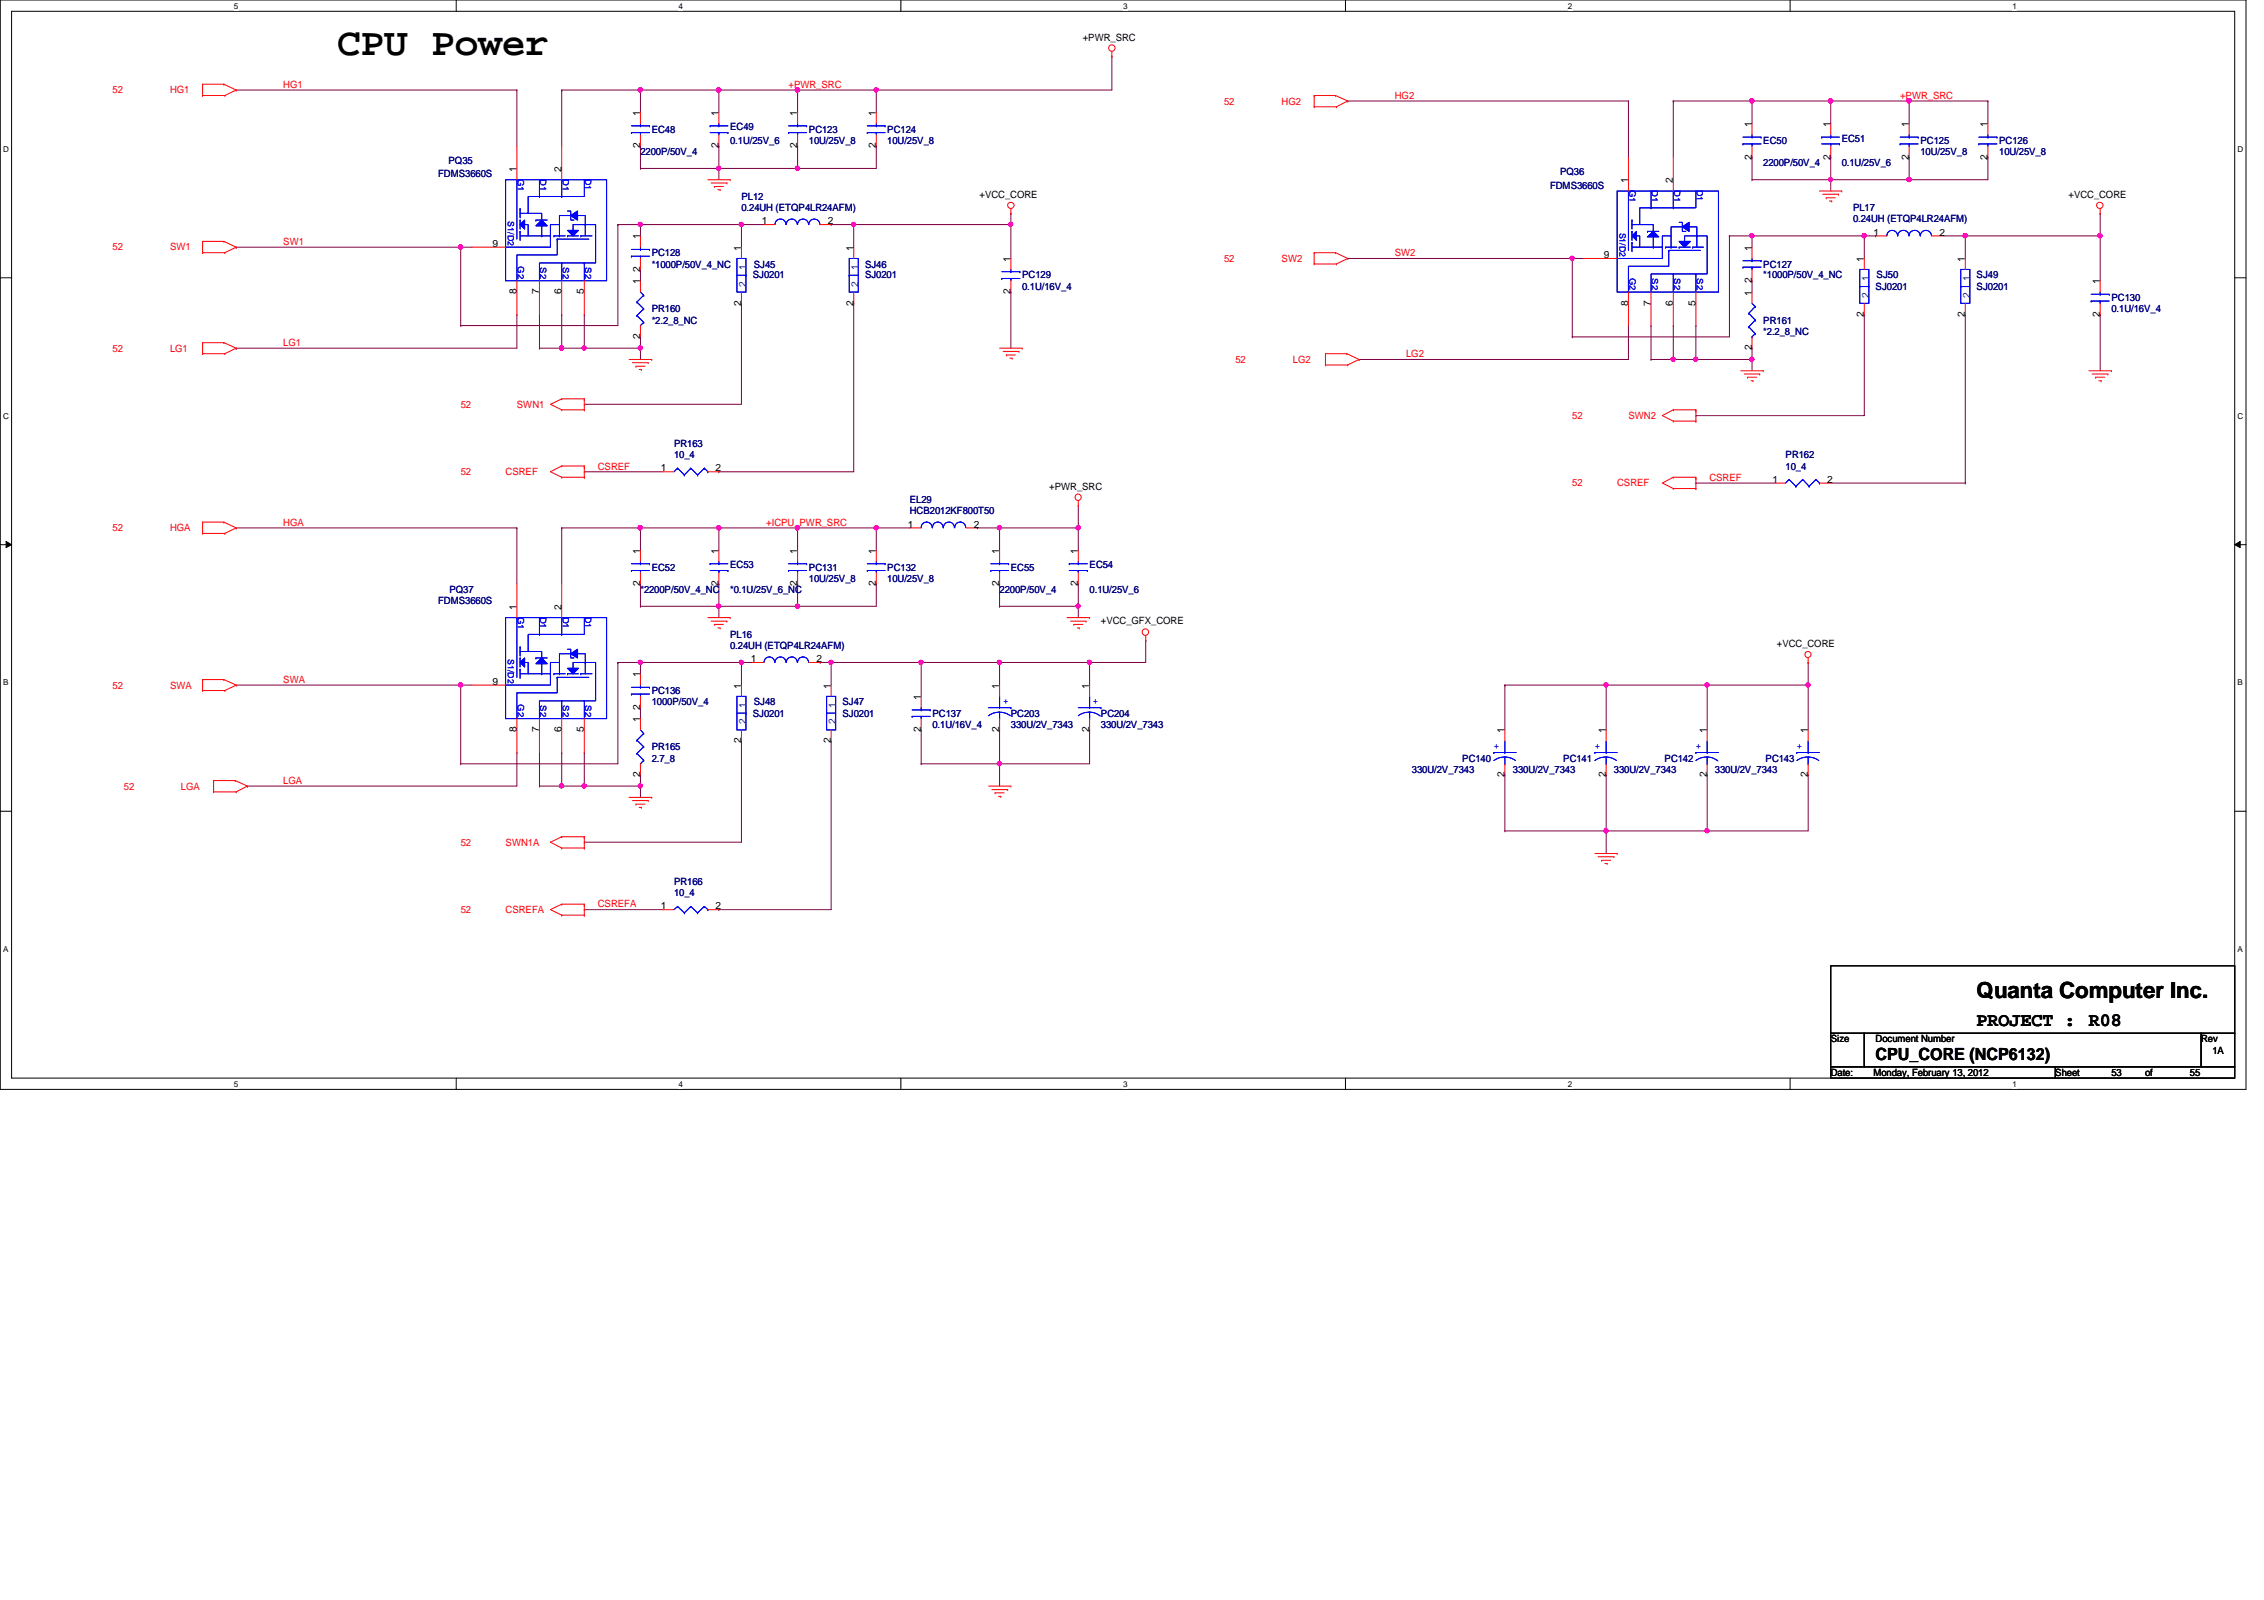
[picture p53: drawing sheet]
<svg xmlns="http://www.w3.org/2000/svg" width="297mm" height="210mm" viewBox="0 0 297 210" stroke-linecap="round" stroke-linejoin="round" font-family="sans-serif">
<defs><g id="words">
<text font-size="5.1" x="44.2" y="7.2">CPU Power</text>
<text font-size="2.9" x="259.3" y="130.9">Quanta Computer Inc.</text>
<g font-size="2.5">
<text x="259.3" y="134.7">PROJECT :</text>
<text x="274.1" y="134.7">R08</text>
</g>
<text font-size="2.2" x="246.1" y="139.1">CPU_CORE (NCP6132)</text>
<g font-size="1.3">
<text x="142.1" y="5.3">+PWR_SRC</text>
<text x="84" y="15.2" transform="rotate(-90 84 15.2)">1</text>
<text x="94.3" y="15.2" transform="rotate(-90 94.3 15.2)">1</text>
<text x="104.6" y="15.2" transform="rotate(-90 104.6 15.2)">1</text>
<text x="114.9" y="15.2" transform="rotate(-90 114.9 15.2)">1</text>
<text x="229.8" y="16.7" transform="rotate(-90 229.8 16.7)">1</text>
<text x="240.2" y="16.7" transform="rotate(-90 240.2 16.7)">1</text>
<text x="250.4" y="16.7" transform="rotate(-90 250.4 16.7)">1</text>
<text x="260.8" y="16.7" transform="rotate(-90 260.8 16.7)">1</text>
<text x="67.8" y="22.6" transform="rotate(-90 67.8 22.6)">1</text>
<text x="73.7" y="22.6" transform="rotate(-90 73.7 22.6)">2</text>
<text x="84" y="19.5" transform="rotate(-90 84 19.5)">2</text>
<text x="94.3" y="19.5" transform="rotate(-90 94.3 19.5)">2</text>
<text x="104.6" y="19.5" transform="rotate(-90 104.6 19.5)">2</text>
<text x="114.9" y="19.5" transform="rotate(-90 114.9 19.5)">2</text>
<text x="229.8" y="21" transform="rotate(-90 229.8 21)">2</text>
<text x="240.2" y="21" transform="rotate(-90 240.2 21)">2</text>
<text x="250.4" y="21" transform="rotate(-90 250.4 21)">2</text>
<text x="260.8" y="21" transform="rotate(-90 260.8 21)">2</text>
<text x="99.9" y="29.4">1</text>
<text x="108.6" y="29.4">2</text>
<text x="128.5" y="26">+VCC_CORE</text>
<text x="213.6" y="24" transform="rotate(-90 213.6 24)">1</text>
<text x="219.5" y="24" transform="rotate(-90 219.5 24)">2</text>
<text x="271.4" y="26">+VCC_CORE</text>
<text x="64.6" y="32.4">9</text>
<text x="84" y="35.7" transform="rotate(-90 84 35.7)">2</text>
<text x="84" y="31.4" transform="rotate(-90 84 31.4)">1</text>
<text x="97.2" y="32.9" transform="rotate(-90 97.2 32.9)">1</text>
<text x="112" y="32.9" transform="rotate(-90 112 32.9)">1</text>
<text x="132.6" y="34.3" transform="rotate(-90 132.6 34.3)">1</text>
<text x="210.4" y="33.9">9</text>
<text x="229.8" y="32.9" transform="rotate(-90 229.8 32.9)">1</text>
<text x="244.6" y="34.3" transform="rotate(-90 244.6 34.3)">1</text>
<text x="245.8" y="30.9">1</text>
<text x="254.5" y="30.9">2</text>
<text x="257.8" y="34.3" transform="rotate(-90 257.8 34.3)">1</text>
<text x="67.8" y="38.6" transform="rotate(-90 67.8 38.6)">8</text>
<text x="70.7" y="38.6" transform="rotate(-90 70.7 38.6)">7</text>
<text x="73.7" y="38.6" transform="rotate(-90 73.7 38.6)">6</text>
<text x="76.6" y="38.6" transform="rotate(-90 76.6 38.6)">5</text>
<text x="84" y="37.3" transform="rotate(-90 84 37.3)">1</text>
<text x="97.2" y="40.1" transform="rotate(-90 97.2 40.1)">2</text>
<text x="112" y="40.1" transform="rotate(-90 112 40.1)">2</text>
<text x="132.6" y="38.6" transform="rotate(-90 132.6 38.6)">2</text>
<text x="213.6" y="40.1" transform="rotate(-90 213.6 40.1)">8</text>
<text x="216.6" y="40.1" transform="rotate(-90 216.6 40.1)">7</text>
<text x="219.5" y="40.1" transform="rotate(-90 219.5 40.1)">6</text>
<text x="222.5" y="40.1" transform="rotate(-90 222.5 40.1)">5</text>
<text x="229.8" y="38.8" transform="rotate(-90 229.8 38.8)">1</text>
<text x="229.8" y="37.1" transform="rotate(-90 229.8 37.1)">2</text>
<text x="244.6" y="41.6" transform="rotate(-90 244.6 41.6)">2</text>
<text x="257.8" y="41.6" transform="rotate(-90 257.8 41.6)">2</text>
<text x="275.5" y="41.6" transform="rotate(-90 275.5 41.6)">2</text>
<text x="275.5" y="37.3" transform="rotate(-90 275.5 37.3)">1</text>
<text x="84" y="44.5" transform="rotate(-90 84 44.5)">2</text>
<text x="229.8" y="46" transform="rotate(-90 229.8 46)">2</text>
<text x="86.7" y="61.8">1</text>
<text x="93.9" y="61.8">2</text>
<text x="137.7" y="64.3">+PWR_SRC</text>
<text x="232.5" y="63.3">1</text>
<text x="239.7" y="63.3">2</text>
<text x="119.1" y="69.2">1</text>
<text x="127.8" y="69.2">2</text>
<text x="84" y="76.9" transform="rotate(-90 84 76.9)">2</text>
<text x="84" y="72.6" transform="rotate(-90 84 72.6)">1</text>
<text x="94.3" y="76.9" transform="rotate(-90 94.3 76.9)">2</text>
<text x="94.3" y="72.6" transform="rotate(-90 94.3 72.6)">1</text>
<text x="104.6" y="76.9" transform="rotate(-90 104.6 76.9)">2</text>
<text x="104.6" y="72.6" transform="rotate(-90 104.6 72.6)">1</text>
<text x="114.9" y="76.9" transform="rotate(-90 114.9 76.9)">2</text>
<text x="114.9" y="72.6" transform="rotate(-90 114.9 72.6)">1</text>
<text x="131.1" y="76.9" transform="rotate(-90 131.1 76.9)">2</text>
<text x="131.1" y="72.6" transform="rotate(-90 131.1 72.6)">1</text>
<text x="141.4" y="76.9" transform="rotate(-90 141.4 76.9)">2</text>
<text x="141.4" y="72.6" transform="rotate(-90 141.4 72.6)">1</text>
<text x="67.8" y="80" transform="rotate(-90 67.8 80)">1</text>
<text x="73.7" y="80" transform="rotate(-90 73.7 80)">2</text>
<text x="144.4" y="81.9">+VCC_GFX_CORE</text>
<text x="64.6" y="89.8">9</text>
<text x="84" y="88.9" transform="rotate(-90 84 88.9)">1</text>
<text x="98.5" y="86.9">1</text>
<text x="107.1" y="86.9">2</text>
<text x="233.1" y="84.9">+VCC_CORE</text>
<text x="84" y="94.7" transform="rotate(-90 84 94.7)">1</text>
<text x="84" y="93.1" transform="rotate(-90 84 93.1)">2</text>
<text x="97.2" y="90.3" transform="rotate(-90 97.2 90.3)">1</text>
<text x="109" y="90.3" transform="rotate(-90 109 90.3)">1</text>
<text x="120.8" y="91.8" transform="rotate(-90 120.8 91.8)">1</text>
<text x="131.1" y="90.3" transform="rotate(-90 131.1 90.3)">1</text>
<text x="142.9" y="90.3" transform="rotate(-90 142.9 90.3)">1</text>
<text x="67.8" y="96.1" transform="rotate(-90 67.8 96.1)">8</text>
<text x="70.7" y="96.1" transform="rotate(-90 70.7 96.1)">7</text>
<text x="73.7" y="96.1" transform="rotate(-90 73.7 96.1)">6</text>
<text x="76.6" y="96.1" transform="rotate(-90 76.6 96.1)">5</text>
<text x="84" y="102" transform="rotate(-90 84 102)">2</text>
<text x="97.2" y="97.5" transform="rotate(-90 97.2 97.5)">2</text>
<text x="109" y="97.5" transform="rotate(-90 109 97.5)">2</text>
<text x="120.8" y="96.1" transform="rotate(-90 120.8 96.1)">2</text>
<text x="131.1" y="96.1" transform="rotate(-90 131.1 96.1)">2</text>
<text x="142.9" y="96.1" transform="rotate(-90 142.9 96.1)">2</text>
<text x="197.4" y="102" transform="rotate(-90 197.4 102)">2</text>
<text x="197.4" y="96.2" transform="rotate(-90 197.4 96.2)">1</text>
<text x="210.7" y="102" transform="rotate(-90 210.7 102)">2</text>
<text x="210.7" y="96.2" transform="rotate(-90 210.7 96.2)">1</text>
<text x="223.9" y="102" transform="rotate(-90 223.9 102)">2</text>
<text x="223.9" y="96.2" transform="rotate(-90 223.9 96.2)">1</text>
<text x="237.2" y="102" transform="rotate(-90 237.2 102)">2</text>
<text x="237.2" y="96.2" transform="rotate(-90 237.2 96.2)">1</text>
<text x="86.7" y="119.3">1</text>
<text x="93.9" y="119.3">2</text>
<text x="240.2" y="136.7">Size</text>
<text x="246.1" y="136.7">Document Number</text>
<text x="288.8" y="136.7">Rev</text>
<text x="240.2" y="141.1">Date:</text>
<text x="245.8" y="141.1">Monday, February 13, 2012</text>
<text x="269.7" y="141.1">Sheet</text>
<text x="277" y="141.1">53</text>
<text x="281.4" y="141.1">of</text>
<text x="287.3" y="141.1">55</text>
<text x="290.3" y="138.2">1A</text>
</g>
<g font-size="1.3" fill="#f00">
<text x="37.2" y="11.5">HG1</text>
<text x="103.5" y="11.5">+PWR_SRC</text>
<text x="14.8" y="12.2">52</text>
<text x="22.3" y="12.2">HG1</text>
<text x="160.6" y="13.7">52</text>
<text x="168.1" y="13.7">HG2</text>
<text x="183" y="13">HG2</text>
<text x="249.3" y="13">+PWR_SRC</text>
<text x="14.8" y="32.9">52</text>
<text x="22.3" y="32.9">SW1</text>
<text x="37.2" y="32.1">SW1</text>
<text x="160.6" y="34.3">52</text>
<text x="168.1" y="34.3">SW2</text>
<text x="183" y="33.6">SW2</text>
<text x="14.8" y="46.1">52</text>
<text x="22.3" y="46.1">LG1</text>
<text x="37.2" y="45.4">LG1</text>
<text x="162.1" y="47.6">52</text>
<text x="169.6" y="47.6">LG2</text>
<text x="184.5" y="46.9">LG2</text>
<text x="60.4" y="53.5">52</text>
<text x="67.8" y="53.5">SWN1</text>
<text x="206.3" y="54.9">52</text>
<text x="213.7" y="54.9">SWN2</text>
<text x="60.4" y="62.3">52</text>
<text x="66.3" y="62.3">CSREF</text>
<text x="78.4" y="61.6">CSREF</text>
<text x="206.3" y="63.8">52</text>
<text x="212.2" y="63.8">CSREF</text>
<text x="224.3" y="63.1">CSREF</text>
<text x="14.8" y="69.7">52</text>
<text x="22.3" y="69.7">HGA</text>
<text x="37.2" y="69">HGA</text>
<text x="100.5" y="69">+ICPU_PWR_SRC</text>
<text x="37.2" y="89.6">SWA</text>
<text x="14.8" y="90.3">52</text>
<text x="22.3" y="90.3">SWA</text>
<text x="16.3" y="103.6">52</text>
<text x="23.7" y="103.6">LGA</text>
<text x="37.2" y="102.8">LGA</text>
<text x="60.4" y="111">52</text>
<text x="66.3" y="111">SWN1A</text>
<text x="60.4" y="119.8">52</text>
<text x="66.3" y="119.8">CSREFA</text>
<text x="78.4" y="119">CSREFA</text>
</g>
<g font-size="1.3" fill="#000080">
<text x="85.5" y="17.4">EC48</text>
<text x="95.8" y="17.1">EC49</text>
<text x="106.1" y="17.4">PC123</text>
<text x="116.4" y="17.4">PC124</text>
<text x="57.5" y="23.3">FDMS3660S</text>
<text x="58.8" y="21.5">PQ35</text>
<text x="84" y="20.4">2200P/50V_4</text>
<text x="95.8" y="18.9">0.1U/25V_6</text>
<text x="106.1" y="18.9">10U/25V_8</text>
<text x="116.4" y="18.9">10U/25V_8</text>
<text x="204.7" y="23">PQ36</text>
<text x="231.3" y="18.9">EC50</text>
<text x="231.3" y="21.8">2200P/50V_4</text>
<text x="241.6" y="18.6">EC51</text>
<text x="241.6" y="21.8">0.1U/25V_6</text>
<text x="252" y="18.9">PC125</text>
<text x="252" y="20.4">10U/25V_8</text>
<text x="262.3" y="18.9">PC126</text>
<text x="262.3" y="20.4">10U/25V_8</text>
<text x="97.3" y="26.2">PL12</text>
<text x="97.3" y="27.7">0.24UH (ETQP4LR24AFM)</text>
<text x="203.4" y="24.8">FDMS3660S</text>
<text x="243.1" y="27.7">PL17</text>
<text x="243.1" y="29.2">0.24UH (ETQP4LR24AFM)</text>
<text x="85.5" y="33.6">PC128</text>
<text x="85.5" y="35.1">*1000P/50V_4_NC</text>
<text x="98.9" y="35.1">SJ45</text>
<text x="113.5" y="35.1">SJ46</text>
<text x="231.3" y="35.1">PC127</text>
<text x="85.5" y="41">PR160</text>
<text x="98.8" y="36.5">SJ0201</text>
<text x="113.5" y="36.5">SJ0201</text>
<text x="134.1" y="36.5">PC129</text>
<text x="134.1" y="38">0.1U/16V_4</text>
<text x="231.3" y="36.5">*1000P/50V_4_NC</text>
<text x="246.1" y="38">SJ0201</text>
<text x="246.2" y="36.5">SJ50</text>
<text x="259.3" y="36.5">SJ49</text>
<text x="259.3" y="38">SJ0201</text>
<text x="277" y="39.5">PC130</text>
<text x="277" y="41">0.1U/16V_4</text>
<text x="85.5" y="42.5">*2.2_8_NC</text>
<text x="231.3" y="42.5">PR161</text>
<text x="231.3" y="43.9">*2.2_8_NC</text>
<text x="88.4" y="58.6">PR163</text>
<text x="88.4" y="60.1">10_4</text>
<text x="119.4" y="66">EL29</text>
<text x="234.3" y="60.1">PR162</text>
<text x="234.3" y="61.6">10_4</text>
<text x="119.4" y="67.5">HCB2012KF800T50</text>
<text x="59" y="77.8">PQ37</text>
<text x="84" y="77.8">*2200P/50V_4_NC</text>
<text x="85.5" y="74.8">EC52</text>
<text x="95.8" y="74.5">EC53</text>
<text x="95.8" y="77.8">*0.1U/25V_6_NC</text>
<text x="106.1" y="74.8">PC131</text>
<text x="106.1" y="76.3">10U/25V_8</text>
<text x="116.4" y="74.8">PC132</text>
<text x="116.4" y="76.3">10U/25V_8</text>
<text x="131.1" y="77.8">2200P/50V_4</text>
<text x="132.6" y="74.8">EC55</text>
<text x="143" y="74.5">EC54</text>
<text x="143" y="77.8">0.1U/25V_6</text>
<text x="57.5" y="79.3">FDMS3660S</text>
<text x="95.8" y="83.7">PL16</text>
<text x="95.8" y="85.2">0.24UH (ETQP4LR24AFM)</text>
<text x="85.5" y="91.1">PC136</text>
<text x="85.5" y="92.5">1000P/50V_4</text>
<text x="98.8" y="94">SJ0201</text>
<text x="98.9" y="92.5">SJ48</text>
<text x="110.5" y="92.5">SJ47</text>
<text x="110.5" y="94">SJ0201</text>
<text x="122.3" y="94">PC137</text>
<text x="122.3" y="95.5">0.1U/16V_4</text>
<text x="132.6" y="94">PC203</text>
<text x="132.6" y="95.5">330U/2V_7343</text>
<text x="144.4" y="94">PC204</text>
<text x="144.4" y="95.5">330U/2V_7343</text>
<text x="85.5" y="98.4">PR165</text>
<text x="85.5" y="99.9">2.7_8</text>
<text x="185.2" y="101.4">330U/2V_7343</text>
<text x="191.9" y="99.9">PC140</text>
<text x="198.5" y="101.4">330U/2V_7343</text>
<text x="205.1" y="99.9">PC141</text>
<text x="211.7" y="101.4">330U/2V_7343</text>
<text x="218.4" y="99.9">PC142</text>
<text x="225" y="101.4">330U/2V_7343</text>
<text x="231.6" y="99.9">PC143</text>
<text x="88.4" y="116.1">PR166</text>
<text x="88.4" y="117.6">10_4</text>
</g>
<g font-size="1.3" fill="#004080">
<text x="97.9" y="35.4" transform="rotate(-90 97.9 35.4)">1</text>
<text x="112.6" y="35.4" transform="rotate(-90 112.6 35.4)">1</text>
<text x="97.9" y="37.6" transform="rotate(-90 97.9 37.6)">2</text>
<text x="112.6" y="37.6" transform="rotate(-90 112.6 37.6)">2</text>
<text x="245.2" y="39.1" transform="rotate(-90 245.2 39.1)">2</text>
<text x="245.2" y="36.8" transform="rotate(-90 245.2 36.8)">1</text>
<text x="258.5" y="39.1" transform="rotate(-90 258.5 39.1)">2</text>
<text x="258.5" y="36.8" transform="rotate(-90 258.5 36.8)">1</text>
<text x="97.9" y="95" transform="rotate(-90 97.9 95)">2</text>
<text x="97.9" y="92.8" transform="rotate(-90 97.9 92.8)">1</text>
<text x="109.7" y="95" transform="rotate(-90 109.7 95)">2</text>
<text x="109.7" y="92.8" transform="rotate(-90 109.7 92.8)">1</text>
</g>
<g font-size="1.3" fill="#00f">
<text x="131.6" y="92.4">+</text>
<text x="143.4" y="92.4">+</text>
<text x="196" y="98.3">+</text>
<text x="209.3" y="98.3">+</text>
<text x="222.5" y="98.3">+</text>
<text x="235.8" y="98.3">+</text>
</g>
<g font-size="1.1">
<text x="30.7" y="1.1">5</text>
<text x="89" y="1.1">4</text>
<text x="147.4" y="1.1">3</text>
<text x="205.7" y="1.1">2</text>
<text x="264" y="1.1">1</text>
<text x=".4" y="19.9">D</text>
<text x="293.6" y="19.9">D</text>
<text x=".4" y="54.9">C</text>
<text x="293.6" y="54.9">C</text>
<text x=".4" y="89.9">B</text>
<text x="293.6" y="89.9">B</text>
<text x=".4" y="124.9">A</text>
<text x="293.6" y="124.9">A</text>
<text x="30.7" y="142.6">5</text>
<text x="89" y="142.6">4</text>
<text x="147.4" y="142.6">3</text>
<text x="205.7" y="142.6">2</text>
<text x="264" y="142.6">1</text>
</g>
<g font-size="1.1" fill="#00f">
<text x="67.9" y="23.5" transform="rotate(90 67.9 23.5)">G1</text>
<text x="70.9" y="23.5" transform="rotate(90 70.9 23.5)">D1</text>
<text x="73.8" y="23.5" transform="rotate(90 73.8 23.5)">D1</text>
<text x="76.8" y="23.5" transform="rotate(90 76.8 23.5)">D1</text>
<text x="66.6" y="29" transform="rotate(90 66.6 29)">S1/D2</text>
<text x="213.8" y="24.9" transform="rotate(90 213.8 24.9)">G1</text>
<text x="216.7" y="24.9" transform="rotate(90 216.7 24.9)">D1</text>
<text x="219.7" y="24.9" transform="rotate(90 219.7 24.9)">D1</text>
<text x="222.6" y="24.9" transform="rotate(90 222.6 24.9)">D1</text>
<text x="67.9" y="34.9" transform="rotate(90 67.9 34.9)">G2</text>
<text x="70.9" y="35.1" transform="rotate(90 70.9 35.1)">S2</text>
<text x="73.8" y="35.1" transform="rotate(90 73.8 35.1)">S2</text>
<text x="76.8" y="35.1" transform="rotate(90 76.8 35.1)">S2</text>
<text x="212.5" y="30.5" transform="rotate(90 212.5 30.5)">S1/D2</text>
<text x="213.8" y="36.4" transform="rotate(90 213.8 36.4)">G2</text>
<text x="216.7" y="36.5" transform="rotate(90 216.7 36.5)">S2</text>
<text x="219.7" y="36.5" transform="rotate(90 219.7 36.5)">S2</text>
<text x="222.6" y="36.5" transform="rotate(90 222.6 36.5)">S2</text>
<text x="67.9" y="80.9" transform="rotate(90 67.9 80.9)">G1</text>
<text x="70.9" y="80.9" transform="rotate(90 70.9 80.9)">D1</text>
<text x="73.8" y="80.9" transform="rotate(90 73.8 80.9)">D1</text>
<text x="76.8" y="80.9" transform="rotate(90 76.8 80.9)">D1</text>
<text x="66.6" y="86.5" transform="rotate(90 66.6 86.5)">S1/D2</text>
<text x="67.9" y="92.4" transform="rotate(90 67.9 92.4)">G2</text>
<text x="70.9" y="92.5" transform="rotate(90 70.9 92.5)">S2</text>
<text x="73.8" y="92.5" transform="rotate(90 73.8 92.5)">S2</text>
<text x="76.8" y="92.5" transform="rotate(90 76.8 92.5)">S2</text>
</g>
</g></defs>
<path d="M0 0h294.7v142.9h-294.7zM1.5 1.5h291.7v139.9h-291.7z" fill="none" stroke="#000" stroke-width=".13"/>
<g fill="#fff">
<path d="M30.7 .2h.6v1.2h-.6z"/>
<path d="M30.7 141.6h.6v1.2h-.6z"/>
</g>
<path d="M59.9 0v1.5M59.9 141.4v1.5" fill="none" stroke="#000" stroke-width=".13"/>
<g fill="#fff">
<path d="M89 .2h.6v1.2h-.6z"/>
<path d="M89 141.6h.6v1.2h-.6z"/>
</g>
<path d="M118.2 0v1.5M118.2 141.4v1.5" fill="none" stroke="#000" stroke-width=".13"/>
<g fill="#fff">
<path d="M147.4 .2h.6v1.2h-.6z"/>
<path d="M147.4 141.6h.6v1.2h-.6z"/>
</g>
<path d="M176.5 0v1.5M176.5 141.4v1.5" fill="none" stroke="#000" stroke-width=".13"/>
<g fill="#fff">
<path d="M205.7 .2h.6v1.2h-.6z"/>
<path d="M205.7 141.6h.6v1.2h-.6z"/>
</g>
<path d="M234.9 0v1.5M234.9 141.4v1.5" fill="none" stroke="#000" stroke-width=".13"/>
<g fill="#fff">
<path d="M264 .2h.6v1.2h-.6z"/>
<path d="M264 141.6h.6v1.2h-.6z"/>
<path d="M.4 19h.8v1.2h-.8z"/>
<path d="M293.6 19h.7v1.2h-.7z"/>
<path d="M.4 53.9h.8v1.2h-.8z"/>
<path d="M293.6 53.9h.7v1.2h-.7z"/>
</g>
<path d="M0 36.4h1.5M293.2 36.4h1.5" fill="none" stroke="#000" stroke-width=".13"/>
<g fill="#fff">
<path d="M.4 88.9h.7v1.2h-.7z"/>
<path d="M293.6 88.9h.7v1.2h-.7z"/>
</g>
<path d="M0 71.5h1.5M.8 71l.7 .5-.7 .3zM293.2 71.5l.7-.5v.8zM293.2 71.5h1.5" fill="none" stroke="#000" stroke-width=".13"/>
<path d="M.8 71l.7 .5-.7 .3zM293.2 71.5l.7-.5v.8z" fill="#000"/>
<g fill="#fff">
<path d="M.4 123.9h.7v1.2h-.7z"/>
<path d="M293.6 123.9h.7v1.2h-.7z"/>
</g>
<path d="M0 106.4h1.5M293.2 106.4h1.5" fill="none" stroke="#000" stroke-width=".13"/>
<g fill="none" stroke="#800040" stroke-width=".13">
<path d="M31 11.8h.1M31 11.8h36.8M67.8 11.8h.1M67.8 11.8v7.4M31 69.3h.1M31 69.3h36.8M67.8 69.3h.1M67.8 69.3v7.3M70.8 98.7h.1M70.8 98.7v4.4M84 92.8h.1M84 92.8v1.5"/>
<path d="M97.3 86.9h.1M97.3 86.9h1.5M109 97.2h.1M109 97.2v22.1M70.8 103.1h.1M70.8 103.1h5.9M73.7 103.1h.1"/>
</g>
<circle cx="97.2" cy="86.9" r=".29" fill="#f0f"/>
<circle cx="97.2" cy="86.9" r=".29" fill="none" stroke="#f0f" stroke-width=".13"/>
<path d="M60.4 89.9h.1M60.4 89.9v10.3M60.4 89.9h1.5M67.8 98.7h.1M67.8 98.7v4.4M73.7 98.7h.1M73.7 98.7v4.4" fill="none" stroke="#800040" stroke-width=".13"/>
<circle cx="73.7" cy="103.1" r=".29" fill="#f0f"/>
<circle cx="73.7" cy="103.1" r=".29" fill="none" stroke="#f0f" stroke-width=".13"/>
<path d="M104.6 69.3h.1M104.6 69.3h10.4M81.1 86.9h.1M81.1 86.9v13.3h-20.7M32.5 103.1h.1M32.5 103.1h35.3M60.4 100.2h.1" fill="none" stroke="#800040" stroke-width=".13"/>
<circle cx="104.6" cy="69.2" r=".29" fill="#f0f"/>
<circle cx="104.6" cy="69.2" r=".29" fill="none" stroke="#f0f" stroke-width=".13"/>
<path d="M94.3 69.3h.1M94.3 69.3h10.3M81.1 86.9h.1M81.1 86.9h2.9M97.3 97.2h.1M97.3 97.2v13.3" fill="none" stroke="#800040" stroke-width=".13"/>
<circle cx="104.6" cy="69.2" r=".29" fill="#f0f"/>
<circle cx="104.6" cy="69.2" r=".29" fill="none" stroke="#f0f" stroke-width=".13"/>
<circle cx="94.3" cy="69.2" r=".29" fill="#f0f"/>
<circle cx="94.3" cy="69.2" r=".29" fill="none" stroke="#f0f" stroke-width=".13"/>
<path d="M73.7 69.3h.1M73.7 69.3v7.3M104.6 76.6h.1M104.6 76.6v2.9M31 89.9h.1M31 89.9h29.4" fill="none" stroke="#800040" stroke-width=".13"/>
<circle cx="60.4" cy="89.8" r=".29" fill="#f0f"/>
<circle cx="60.4" cy="89.8" r=".29" fill="none" stroke="#f0f" stroke-width=".13"/>
<path d="M94.3 79.5h.1M94.3 79.5h10.3" fill="none" stroke="#800040" stroke-width=".13"/>
<circle cx="104.6" cy="79.5" r=".29" fill="#f0f"/>
<circle cx="104.6" cy="79.5" r=".29" fill="none" stroke="#f0f" stroke-width=".13"/>
<circle cx="94.3" cy="79.5" r=".29" fill="#f0f"/>
<circle cx="94.3" cy="79.5" r=".29" fill="none" stroke="#f0f" stroke-width=".13"/>
<path d="M120.9 95.8h.1M120.9 86.9h.1M120.9 86.9v4.5M120.9 95.8v4.4M84 101.6h.1M84 101.6v1.5" fill="none" stroke="#800040" stroke-width=".13"/>
<circle cx="84" cy="103.1" r=".29" fill="#f0f"/>
<circle cx="84" cy="103.1" r=".29" fill="none" stroke="#f0f" stroke-width=".13"/>
<path d="M73.7 69.3h.1M73.7 69.3h10.3" fill="none" stroke="#800040" stroke-width=".13"/>
<circle cx="84" cy="69.2" r=".29" fill="#f0f"/>
<circle cx="84" cy="69.2" r=".29" fill="none" stroke="#f0f" stroke-width=".13"/>
<path d="M84 69.3h.1M84 69.3h10.3" fill="none" stroke="#800040" stroke-width=".13"/>
<circle cx="94.3" cy="69.2" r=".29" fill="#f0f"/>
<circle cx="94.3" cy="69.2" r=".29" fill="none" stroke="#f0f" stroke-width=".13"/>
<circle cx="84" cy="69.2" r=".29" fill="#f0f"/>
<circle cx="84" cy="69.2" r=".29" fill="none" stroke="#f0f" stroke-width=".13"/>
<g fill="none" stroke="#800040" stroke-width=".13">
<path d="M84 79.5h.1M84 76.6h.1M84 69.3h.1M84 69.3v2.9M84 76.6v2.9M84 79.5h10.3M94.3 76.6h.1M94.3 69.3h.1M94.3 79.5h.1M94.3 69.3v2.9M94.3 76.6v4.4M104.6 69.3h.1"/>
<path d="M104.6 69.3v2.9M115 76.6h.1M115 69.3h.1M115 69.3v2.9M115 76.6v2.9M84 86.9h.1M84 86.9v1.5M109 86.9h.1M109 86.9h11.9"/>
</g>
<circle cx="120.8" cy="86.9" r=".29" fill="#f0f"/>
<circle cx="120.8" cy="86.9" r=".29" fill="none" stroke="#f0f" stroke-width=".13"/>
<circle cx="109" cy="86.9" r=".29" fill="#f0f"/>
<circle cx="109" cy="86.9" r=".29" fill="none" stroke="#f0f" stroke-width=".13"/>
<path d="M104.6 79.5h.1M104.6 79.5h10.4M76.7 98.7h.1M76.7 98.7v4.4" fill="none" stroke="#800040" stroke-width=".13"/>
<circle cx="76.6" cy="103.1" r=".29" fill="#f0f"/>
<circle cx="76.6" cy="103.1" r=".29" fill="none" stroke="#f0f" stroke-width=".13"/>
<g fill="none" stroke="#800040" stroke-width=".13">
<path d="M60.4 32.4h.1M60.4 32.4v10.3M60.4 32.4h1.5M81.1 29.5h.1M81.1 29.5v13.2h-20.7M84 35.3h.1M84 35.3v1.5M97.3 29.5h.1M97.3 29.5h2.9M112 39.8h.1M112 39.8v22.1M31 45.7h.1"/>
<path d="M60.4 42.7h.1M67.8 41.3h.1M67.8 41.3v4.4h-36.8M70.8 41.3h.1M70.8 45.7h.1M70.8 45.7h5.9M70.8 41.3v4.4M73.7 45.7h.1M76.7 119.3h.1M76.7 103.1h.1M76.7 110.5h.1M76.7 119.3h10.2"/>
<path d="M76.7 103.1h7.3M76.7 110.5h20.6M84 103.1h.1M84 103.1v1.5M94.3 119.3h.1M94.3 119.3h14.7"/>
</g>
<circle cx="97.2" cy="29.4" r=".29" fill="#f0f"/>
<circle cx="97.2" cy="29.4" r=".29" fill="none" stroke="#f0f" stroke-width=".13"/>
<path d="M97.3 39.8h.1M97.3 39.8v13.2M132.6 28h.1M132.6 28v1.5M73.7 41.3h.1M73.7 41.3v4.4" fill="none" stroke="#800040" stroke-width=".13"/>
<circle cx="73.7" cy="45.7" r=".29" fill="#f0f"/>
<circle cx="73.7" cy="45.7" r=".29" fill="none" stroke="#f0f" stroke-width=".13"/>
<path d="M73.7 11.8h.1M73.7 11.8v7.4M73.7 11.8h10.3M81.1 29.5h.1M81.1 29.5h2.9" fill="none" stroke="#800040" stroke-width=".13"/>
<circle cx="84" cy="11.8" r=".29" fill="#f0f"/>
<circle cx="84" cy="11.8" r=".29" fill="none" stroke="#f0f" stroke-width=".13"/>
<path d="M84 11.8h.1M84 11.8h10.3" fill="none" stroke="#800040" stroke-width=".13"/>
<circle cx="94.3" cy="11.8" r=".29" fill="#f0f"/>
<circle cx="94.3" cy="11.8" r=".29" fill="none" stroke="#f0f" stroke-width=".13"/>
<circle cx="84" cy="11.8" r=".29" fill="#f0f"/>
<circle cx="84" cy="11.8" r=".29" fill="none" stroke="#f0f" stroke-width=".13"/>
<path d="M94.3 11.8h.1M94.3 11.8h10.3" fill="none" stroke="#800040" stroke-width=".13"/>
<circle cx="104.6" cy="11.8" r=".29" fill="#f0f"/>
<circle cx="104.6" cy="11.8" r=".29" fill="none" stroke="#f0f" stroke-width=".13"/>
<circle cx="94.3" cy="11.8" r=".29" fill="#f0f"/>
<circle cx="94.3" cy="11.8" r=".29" fill="none" stroke="#f0f" stroke-width=".13"/>
<path d="M104.6 19.2h.1M104.6 11.8h.1M104.6 11.8v2.9M104.6 19.2v2.9M31 32.4h.1M31 32.4h29.4" fill="none" stroke="#800040" stroke-width=".13"/>
<circle cx="60.4" cy="32.4" r=".29" fill="#f0f"/>
<circle cx="60.4" cy="32.4" r=".29" fill="none" stroke="#f0f" stroke-width=".13"/>
<path d="M94.3 22.1h.1M94.3 22.1h10.3" fill="none" stroke="#800040" stroke-width=".13"/>
<circle cx="104.6" cy="22.1" r=".29" fill="#f0f"/>
<circle cx="104.6" cy="22.1" r=".29" fill="none" stroke="#f0f" stroke-width=".13"/>
<circle cx="94.3" cy="22.1" r=".29" fill="#f0f"/>
<circle cx="94.3" cy="22.1" r=".29" fill="none" stroke="#f0f" stroke-width=".13"/>
<path d="M132.6 38.3h.1M132.6 29.5h.1M132.6 29.5v4.4M132.6 38.3v7.4M84 44.2h.1M84 44.2v1.5" fill="none" stroke="#800040" stroke-width=".13"/>
<circle cx="84" cy="45.7" r=".29" fill="#f0f"/>
<circle cx="84" cy="45.7" r=".29" fill="none" stroke="#f0f" stroke-width=".13"/>
<g fill="none" stroke="#800040" stroke-width=".13">
<path d="M84 19.2h.1M84 11.8h.1M84 11.8v2.9M84 19.2v2.9M94.3 19.2h.1M94.3 11.8h.1M94.3 11.8v2.9M94.3 19.2v4.4M115 19.2h.1M115 11.8h.1M115 11.8v2.9M115 19.2v2.9"/>
<path d="M84 22.1h.1M84 29.5h.1M84 22.1h10.3M84 29.5v1.4M94.3 22.1h.1M112 29.5h.1M112 29.5h20.6"/>
</g>
<circle cx="132.6" cy="29.4" r=".29" fill="#f0f"/>
<circle cx="132.6" cy="29.4" r=".29" fill="none" stroke="#f0f" stroke-width=".13"/>
<circle cx="112" cy="29.4" r=".29" fill="#f0f"/>
<circle cx="112" cy="29.4" r=".29" fill="none" stroke="#f0f" stroke-width=".13"/>
<path d="M104.6 22.1h.1M104.6 22.1h10.4M76.7 41.3h.1M76.7 41.3v4.4" fill="none" stroke="#800040" stroke-width=".13"/>
<circle cx="76.6" cy="45.7" r=".29" fill="#f0f"/>
<circle cx="76.6" cy="45.7" r=".29" fill="none" stroke="#f0f" stroke-width=".13"/>
<path d="M115 11.8h.1M115 11.8h30.9M76.7 45.7h.1M76.7 45.7h7.3M84 45.7h.1M84 45.7v1.5" fill="none" stroke="#800040" stroke-width=".13"/>
<circle cx="114.9" cy="11.8" r=".29" fill="#f0f"/>
<circle cx="114.9" cy="11.8" r=".29" fill="none" stroke="#f0f" stroke-width=".13"/>
<path d="M145.9 7.4h.1M145.9 7.4v4.4M197.4 89.9h.1M197.4 89.9v5.9M197.4 89.9h26.6M210.7 89.9h.1M210.7 89.9v5.9" fill="none" stroke="#800040" stroke-width=".13"/>
<circle cx="210.7" cy="89.8" r=".29" fill="#f0f"/>
<circle cx="210.7" cy="89.8" r=".29" fill="none" stroke="#f0f" stroke-width=".13"/>
<path d="M224 89.9h.1M224 89.9v5.9" fill="none" stroke="#800040" stroke-width=".13"/>
<circle cx="224" cy="89.8" r=".29" fill="#f0f"/>
<circle cx="224" cy="89.8" r=".29" fill="none" stroke="#f0f" stroke-width=".13"/>
<path d="M237.2 89.9h.1M237.2 89.9v5.9" fill="none" stroke="#800040" stroke-width=".13"/>
<circle cx="237.2" cy="89.8" r=".29" fill="#f0f"/>
<circle cx="237.2" cy="89.8" r=".29" fill="none" stroke="#f0f" stroke-width=".13"/>
<g fill="none" stroke="#800040" stroke-width=".13">
<path d="M76.7 53h.1M76.7 53h20.6M76.7 61.9h.1M76.7 61.9h10.2M94.3 61.9h.1M94.3 61.9h17.7M224 89.9h.1M237.2 86.9h.1M237.2 86.9v3h-13.2M197.4 101.6h.1M197.4 101.6v7.4M210.7 109h.1"/>
<path d="M210.7 109v3M224 101.6h.1M224 109h.1M224 101.6v7.4M237.2 101.6h.1M237.2 101.6v7.4h-13.2"/>
</g>
<circle cx="224" cy="109" r=".29" fill="#f0f"/>
<circle cx="224" cy="109" r=".29" fill="none" stroke="#f0f" stroke-width=".13"/>
<g fill="none" stroke="#800040" stroke-width=".13">
<path d="M176.8 13.3h.1M176.8 13.3h36.9M213.7 13.3h.1M213.7 13.3v7.3M229.9 36.8h.1M229.9 36.8v1.5M229.9 30.9h14.7M244.6 30.9h.1M216.6 42.7h.1M216.6 47.2h.1M216.6 47.2h5.9M216.6 42.7v4.5"/>
<path d="M219.5 47.2h.1M257.8 41.3h.1M257.8 41.3v22.1"/>
</g>
<circle cx="229.8" cy="30.9" r=".29" fill="#f0f"/>
<circle cx="229.8" cy="30.9" r=".29" fill="none" stroke="#f0f" stroke-width=".13"/>
<circle cx="244.6" cy="30.9" r=".29" fill="#f0f"/>
<circle cx="244.6" cy="30.9" r=".29" fill="none" stroke="#f0f" stroke-width=".13"/>
<g fill="none" stroke="#800040" stroke-width=".13">
<path d="M206.3 33.9h.1M206.3 33.9v10.3M206.3 33.9h1.5M226.9 30.9h.1M226.9 30.9v13.3h-20.6M275.5 30.9h.1M275.5 30.9v5.9M178.3 47.2h.1M206.3 44.2h.1M213.7 42.7h.1M213.7 42.7v4.5h-35.4M219.5 42.7h.1"/>
<path d="M219.5 42.7v4.5"/>
</g>
<circle cx="219.5" cy="47.1" r=".29" fill="#f0f"/>
<circle cx="219.5" cy="47.1" r=".29" fill="none" stroke="#f0f" stroke-width=".13"/>
<path d="M250.5 13.3h.1M250.5 13.3h10.3" fill="none" stroke="#800040" stroke-width=".13"/>
<circle cx="250.5" cy="13.2" r=".29" fill="#f0f"/>
<circle cx="250.5" cy="13.2" r=".29" fill="none" stroke="#f0f" stroke-width=".13"/>
<path d="M229.9 13.3h.1M229.9 13.3h10.3M226.9 30.9h.1M226.9 30.9h3M244.6 41.3h.1M244.6 41.3v13.2" fill="none" stroke="#800040" stroke-width=".13"/>
<circle cx="240.2" cy="13.2" r=".29" fill="#f0f"/>
<circle cx="240.2" cy="13.2" r=".29" fill="none" stroke="#f0f" stroke-width=".13"/>
<circle cx="229.8" cy="13.2" r=".29" fill="#f0f"/>
<circle cx="229.8" cy="13.2" r=".29" fill="none" stroke="#f0f" stroke-width=".13"/>
<path d="M240.2 13.3h.1M240.2 13.3h10.3" fill="none" stroke="#800040" stroke-width=".13"/>
<circle cx="250.5" cy="13.2" r=".29" fill="#f0f"/>
<circle cx="250.5" cy="13.2" r=".29" fill="none" stroke="#f0f" stroke-width=".13"/>
<circle cx="240.2" cy="13.2" r=".29" fill="#f0f"/>
<circle cx="240.2" cy="13.2" r=".29" fill="none" stroke="#f0f" stroke-width=".13"/>
<path d="M219.5 13.3h.1M219.5 13.3v7.3M240.2 23.6h.1M250.5 20.6h.1M250.5 20.6v3h-10.3" fill="none" stroke="#800040" stroke-width=".13"/>
<circle cx="250.5" cy="23.6" r=".29" fill="#f0f"/>
<circle cx="250.5" cy="23.6" r=".29" fill="none" stroke="#f0f" stroke-width=".13"/>
<circle cx="240.2" cy="23.6" r=".29" fill="#f0f"/>
<circle cx="240.2" cy="23.6" r=".29" fill="none" stroke="#f0f" stroke-width=".13"/>
<path d="M229.9 45.7h.1M229.9 45.7v1.5M275.5 41.3h.1M275.5 41.3v7.3" fill="none" stroke="#800040" stroke-width=".13"/>
<circle cx="229.8" cy="47.1" r=".29" fill="#f0f"/>
<circle cx="229.8" cy="47.1" r=".29" fill="none" stroke="#f0f" stroke-width=".13"/>
<path d="M219.5 13.3h.1M219.5 13.3h10.4" fill="none" stroke="#800040" stroke-width=".13"/>
<circle cx="229.8" cy="13.2" r=".29" fill="#f0f"/>
<circle cx="229.8" cy="13.2" r=".29" fill="none" stroke="#f0f" stroke-width=".13"/>
<path d="M176.8 33.9h.1M176.8 33.9h29.5" fill="none" stroke="#800040" stroke-width=".13"/>
<circle cx="206.3" cy="33.9" r=".29" fill="#f0f"/>
<circle cx="206.3" cy="33.9" r=".29" fill="none" stroke="#f0f" stroke-width=".13"/>
<g fill="none" stroke="#800040" stroke-width=".13">
<path d="M229.9 13.3h.1M229.9 13.3v2.9M240.2 13.3h.1M240.2 13.3v2.9M250.5 13.3h.1M250.5 13.3v2.9M260.8 13.3h.1M260.8 13.3v2.9M229.9 23.6h.1M229.9 20.6h.1M229.9 30.9h.1M229.9 23.6h10.3"/>
<path d="M229.9 20.6v3M229.9 30.9v1.5M240.2 20.6h.1M240.2 23.6h.1M240.2 20.6v4.5M250.5 23.6h.1M260.8 20.6h.1M260.8 20.6v3h-10.3M222.5 42.7h.1M222.5 42.7v4.5"/>
</g>
<circle cx="222.5" cy="47.1" r=".29" fill="#f0f"/>
<circle cx="222.5" cy="47.1" r=".29" fill="none" stroke="#f0f" stroke-width=".13"/>
<path d="M222.5 47.2h.1M222.5 54.5h.1M222.5 47.2h7.4M222.5 54.5h22.1M229.9 47.2h.1M229.9 47.2v1.4M131.1 69.3h.1M131.1 69.3h10.4M222.5 63.4h.1M222.5 63.4h10.3M240.2 63.4h17.6M257.8 63.4h.1" fill="none" stroke="#800040" stroke-width=".13"/>
<circle cx="141.4" cy="69.2" r=".29" fill="#f0f"/>
<circle cx="141.4" cy="69.2" r=".29" fill="none" stroke="#f0f" stroke-width=".13"/>
<circle cx="131.1" cy="69.2" r=".29" fill="#f0f"/>
<circle cx="131.1" cy="69.2" r=".29" fill="none" stroke="#f0f" stroke-width=".13"/>
<path d="M115 69.3h.1M115 69.3h4.4" fill="none" stroke="#800040" stroke-width=".13"/>
<circle cx="114.9" cy="69.2" r=".29" fill="#f0f"/>
<circle cx="114.9" cy="69.2" r=".29" fill="none" stroke="#f0f" stroke-width=".13"/>
<path d="M143 95.8h.1M143 95.8v4.4h-11.9M131.1 100.2h.1M131.1 100.2v2.9" fill="none" stroke="#800040" stroke-width=".13"/>
<circle cx="131.1" cy="100.2" r=".29" fill="#f0f"/>
<circle cx="131.1" cy="100.2" r=".29" fill="none" stroke="#f0f" stroke-width=".13"/>
<path d="M143 86.9h.1M143 86.9v3" fill="none" stroke="#800040" stroke-width=".13"/>
<circle cx="142.9" cy="86.9" r=".29" fill="#f0f"/>
<circle cx="142.9" cy="86.9" r=".29" fill="none" stroke="#f0f" stroke-width=".13"/>
<path d="M131.1 86.9h.1M131.1 86.9v3" fill="none" stroke="#800040" stroke-width=".13"/>
<circle cx="131.1" cy="86.9" r=".29" fill="#f0f"/>
<circle cx="131.1" cy="86.9" r=".29" fill="none" stroke="#f0f" stroke-width=".13"/>
<path d="M120.9 86.9h.1M120.9 86.9h10.2M131.1 95.8h.1M131.1 95.8v4.4h-10.2M120.9 100.2h.1M197.4 109h.1M197.4 109h26.6M210.7 101.6h.1M210.7 109h.1M210.7 101.6v7.4" fill="none" stroke="#800040" stroke-width=".13"/>
<circle cx="210.7" cy="109" r=".29" fill="#f0f"/>
<circle cx="210.7" cy="109" r=".29" fill="none" stroke="#f0f" stroke-width=".13"/>
<path d="M84 29.5h.1M84 29.5h13.3M97.3 29.5h.1M97.3 29.5v2.9M109 29.5h.1M109 29.5h3M112 29.5h.1M112 29.5v2.9" fill="none" stroke="#800040" stroke-width=".13"/>
<circle cx="84" cy="29.4" r=".29" fill="#f0f"/>
<circle cx="84" cy="29.4" r=".29" fill="none" stroke="#f0f" stroke-width=".13"/>
<path d="M84 86.9h.1M84 86.9h13.3M97.3 86.9h.1M97.3 86.9v3M107.6 86.9h.1M107.6 86.9h1.4M109 86.9h.1M109 86.9v3M143 86.9h.1M150.3 84h.1M150.3 84v2.9h-7.3" fill="none" stroke="#800040" stroke-width=".13"/>
<circle cx="84" cy="86.9" r=".29" fill="#f0f"/>
<circle cx="84" cy="86.9" r=".29" fill="none" stroke="#f0f" stroke-width=".13"/>
<path d="M244.6 30.9h.1M244.6 30.9v3M244.6 30.9h1.5M246.1 30.9h.1M257.8 30.9h.1M257.8 30.9h17.7M257.8 30.9v3M275.5 28h.1M275.5 30.9h.1M275.5 28v2.9" fill="none" stroke="#800040" stroke-width=".13"/>
<circle cx="275.5" cy="30.9" r=".29" fill="#f0f"/>
<circle cx="275.5" cy="30.9" r=".29" fill="none" stroke="#f0f" stroke-width=".13"/>
<path d="M254.9 30.9h2.9M257.8 30.9h.1" fill="none" stroke="#800040" stroke-width=".13"/>
<circle cx="257.8" cy="30.9" r=".29" fill="#f0f"/>
<circle cx="257.8" cy="30.9" r=".29" fill="none" stroke="#f0f" stroke-width=".13"/>
<path d="M104.6 11.8h.1M104.6 11.8h10.4" fill="none" stroke="#800040" stroke-width=".13"/>
<circle cx="104.6" cy="11.8" r=".29" fill="#f0f"/>
<circle cx="104.6" cy="11.8" r=".29" fill="none" stroke="#f0f" stroke-width=".13"/>
<path d="M131.1 79.5h.1M131.1 79.5h10.4" fill="none" stroke="#800040" stroke-width=".13"/>
<circle cx="141.4" cy="79.5" r=".29" fill="#f0f"/>
<circle cx="141.4" cy="79.5" r=".29" fill="none" stroke="#f0f" stroke-width=".13"/>
<g fill="none" stroke="#800040" stroke-width=".13">
<path d="M128.2 69.3h.1M128.2 69.3h2.9M131.1 76.6h.1M131.1 69.3h.1M131.1 69.3v2.9M131.1 76.6v2.9M141.5 76.6h.1M141.5 69.3h.1M141.5 79.5h.1M141.5 66.3h.1M141.5 66.3v5.9M141.5 76.6v4.4"/>
<path d="M131.1 86.9h.1M131.1 86.9h11.9"/>
</g>
<g fill="none" stroke="#f00" stroke-width=".13">
<path d="M26.6 11h.1M26.6 12.5h.1M26.6 11h2.8M26.6 12.5h2.9M26.6 11v1.5M29.4 11h.1M29.4 11l1.6 .8M29.5 12.5h.1M31 11.8h.1M31 11.8l-1.5 .7M145.9 7.4h.1M145.9 6.8v.6"/>
<path d="M172.4 12.5h.1M172.4 14h.1M172.4 12.5h2.8M172.4 14h2.9M172.4 12.5v1.5M175.2 12.5h.1M175.2 12.5l1.6 .8M175.3 14h.1M176.8 13.3h.1M176.8 13.3l-1.5 .7M229.9 16.2v1.5M229.9 19.2v1.4"/>
<path d="M26.6 31.7h.1M26.6 33.1h.1M26.6 31.7v1.4M26.6 31.7h2.8M26.6 33.1h2.9M29.4 31.7h.1M29.4 31.7l1.6 .7M29.5 33.1h.1M31 32.4h.1M31 32.4l-1.5 .7M84 30.9v1.5M84 33.9v1.4"/>
<path d="M92.9 23.6h2.9M93.3 24h2.1M93.7 24.5h.1M93.7 24.5h1.2M94.2 24.9h.3M94.5 24.9h.1M95.4 24h.1M95.8 23.6h.1M132.6 28h.1M132.6 27.4v.6M172.4 33.1h.1M172.4 34.6h.1"/>
<path d="M172.4 33.1h2.8M172.4 33.1v1.5M172.4 34.6h2.9M175.2 33.1h.1M175.2 33.1l1.6 .8M175.3 34.6h.1M176.8 33.9h.1M176.8 33.9l-1.5 .7M229.9 38.3v1.5M238.7 25.1h2.9M239.1 25.5h2.1M239.6 26h.1"/>
<path d="M239.6 26h1.2M240 26.4h.3M240.3 26.4h.1M241.2 25.5h.1M241.6 25.1h.1M244.6 33.9v1.4M244.6 39.8v1.5M275.5 28h.1M275.5 27.4v.6M26.6 45h.1M26.6 46.4h.1M26.6 45v1.4"/>
<path d="M26.6 45h2.8M26.6 46.4h2.9M29.4 45h.1M29.4 45l1.6 .7M29.5 46.4h.1M31 45.7h.1M31 45.7l-1.5 .7M73.7 52.3h.1M73.7 53.8h.1M73.7 52.3l-1.5 .7 1.5 .8M73.7 52.3h3M73.7 53.8h3"/>
<path d="M76.7 52.3h.1M76.7 53.8h.1M76.7 52.5h.1M76.7 52.3v1.5M82.5 47.2h3M83 47.6h2M83.4 48h.1M83.4 48h1.2M83.9 48.5h.3M84.2 48.5h.1M85 47.6h.1M85.5 47.2h.1"/>
<path d="M131.1 45.7h3M131.6 46.1h2.1M132 46.6h.1M132 46.6h1.2M132.5 47h.3M132.8 47h.1M133.7 46.1h.1M134.1 45.7h.1M173.9 46.4h.1M173.9 47.9h.1M173.9 46.4h2.8M173.9 47.9h2.9"/>
<path d="M173.9 46.4v1.5M176.7 46.4h.1M176.7 46.4l1.6 .8M176.8 47.9h.1M178.3 47.2h.1M178.3 47.2l-1.5 .7M219.5 53.8h.1M219.5 55.2h.1M219.5 53.8h3M219.5 53.8l-1.4 .7 1.4 .7M219.5 55.2h3M222.5 53.8h.1"/>
<path d="M222.5 55.2h.1M222.5 53.9h.1M222.5 53.8v1.4M228.4 48.6h2.9M228.9 49.1h2M229.3 49.5h.1M229.3 49.5h1.2M229.7 50h.3M229.9 44.2v1.5M230 50h.1M230.9 49.1h.1M231.3 48.6h.1"/>
<path d="M274.1 48.6h2.9M274.5 49.1h2.1M275 49.5h.1M275 49.5h1.1M275.4 50h.3M275.7 50h.1M276.6 49.1h.1M277 48.6h.1M26.6 68.5h.1M26.6 70h.1M26.6 68.5v1.5M26.6 68.5h2.8"/>
<path d="M26.6 70h2.9M29.4 68.5h.1M29.4 68.5l1.6 .8M29.5 70h.1M31 69.3h.1M31 69.3l-1.5 .7M73.7 61.1h.1M73.7 62.6h.1M73.7 61.1l-1.5 .8 1.5 .7M73.7 61.1h3M73.7 62.6h3M76.7 61.1h.1"/>
<path d="M76.7 62.6h.1M76.7 61.3h.1M76.7 61.1v1.5M104.6 72.2v1.5M104.6 75.1v1.5M131.1 72.2v1.5M131.1 75.1v1.5M141.5 66.3h.1M141.5 65.7v.6M219.5 62.6h.1M219.5 64.1h.1M219.5 62.6h3"/>
<path d="M219.5 62.6l-1.4 .8 1.4 .7M219.5 64.1h3M222.5 62.6h.1M222.5 64.1h.1M222.5 62.8h.1M222.5 62.6v1.5M26.6 89.2h.1M26.6 90.6h.1M26.6 89.2v1.4M26.6 89.2h2.8M26.6 90.6h2.9M29.4 89.2h.1"/>
<path d="M29.4 89.2l1.6 .7M29.5 90.6h.1M31 89.9h.1M31 89.9l-1.5 .7M92.9 81h2.9M93.3 81.5h2.1M93.7 81.9h.1M93.7 81.9h1.2M94.2 82.4h.3M94.5 82.4h.1M95.4 81.5h.1M95.8 81h.1"/>
<path d="M109 89.9v1.5M109 95.8v1.4M120.9 91.4v1.4M120.9 94.3v1.5M140 81h3M140.5 81.5h2M140.9 81.9h.1M140.9 81.9h1.2M141.3 82.4h.3M141.6 82.4h.1M142.5 81.5h.1M143 81h.1"/>
<path d="M150.3 84h.1M150.3 83.4v.6M237.2 86.9h.1M237.2 86.3v.6M28 102.4h.1M28 103.9h.1M28 102.4h2.9M28 103.9h3M28 102.4v1.5M30.9 102.4h.1M30.9 102.4l1.6 .7M31 103.9h.1"/>
<path d="M32.5 103.1h.1M32.5 103.1l-1.5 .8M73.7 109.8h.1M73.7 111.3h.1M73.7 118.6h.1M73.7 109.8l-1.5 .7 1.5 .8M73.7 109.8h3M73.7 111.3h3M73.7 118.6l-1.5 .7 1.5 .8M73.7 118.6h3M76.7 109.8h.1M76.7 111.3h.1"/>
<path d="M76.7 109.9h.1M76.7 118.6h.1M76.7 118.7h.1M76.7 109.8v1.5M76.7 118.6v1.5M82.5 104.6h3M83 105h2M83.4 105.5h.1M83.4 105.5h1.2M83.9 105.9h.3M84.2 105.9h.1M85 105h.1"/>
<path d="M85.5 104.6h.1M129.7 103.1h2.9M130.1 103.6h2.1M130.6 104h.1M130.6 104h1.1M131 104.5h.3M131.3 104.5h.1M132.2 103.6h.1M132.6 103.1h.1M209.3 112h2.9M209.7 112.4h2M210.1 112.9h.1"/>
<path d="M210.1 112.9h1.2M210.6 113.3h.3M210.9 113.3h.1M211.7 112.4h.1M212.2 112h.1M73.7 120.1h.1M73.7 120.1h3M76.7 120.1h.1"/>
<circle cx="145.9" cy="6.3" r=".43"/>
<circle cx="132.6" cy="26.9" r=".42"/>
<circle cx="275.5" cy="26.9" r=".42"/>
<circle cx="141.4" cy="65.2" r=".42"/>
<circle cx="150.3" cy="82.9" r=".43"/>
<circle cx="237.2" cy="85.9" r=".4"/>
</g>
<path d="M240.2 126.7h53v8.9h-53zM240.2 135.6h4.4v4.4h-4.4zM240.2 140h29.5v1.4h-29.5zM244.6 135.6h44.2v4.4h-44.2zM269.7 140h23.5v1.4h-23.5zM288.8 135.6h4.4v4.4h-4.4z" fill="none" stroke="#000" stroke-width=".13"/>
<g fill="none" stroke="#00f" stroke-width=".13">
<path d="M228.7 18.9h.1M228.7 18.9h2.4M228.7 18h2.4M229.9 18h.1M229.9 18.9h.1M229.9 17.7v.3M229.9 18.9v.3M231.1 18h.1M82.8 33.6h.1M82.8 33.6h2.4M82.8 32.7h2.4M84 32.7h.1"/>
<path d="M84 33.6h.1M84 32.4v.3M84 33.6v.3M85.2 32.7h.1M229.9 39.8l.4 .4M244 35.3h1.2v4.5h-1.2zM244 37.6h1.2M245.2 37.6h.1M229.4 41.1h.1M229.4 42.9h.1M229.4 41.1l.9 .9M229.4 42.9l.9 .9"/>
<path d="M229.9 44.2h.1M230.3 40.2h.1M230.3 42h.1M230.3 43.8h.1M230.3 40.2l-.9 .9M230.3 42l-.9 .9M230.3 43.8l-.4 .4M103.5 74.8h.1M103.5 74.8h2.3M103.5 74h2.3M104.6 74h.1M104.6 74.8h.1"/>
<path d="M104.6 73.7v.3M104.6 74.8v.3M105.8 74h.1M130 74.8h.1M130 74.8h2.3M130 74h2.3M131.1 74h.1M131.1 74.8h.1M131.1 73.7v.3M131.1 74.8v.3M132.3 74h.1M108.5 91.4h1.1v4.4h-1.1z"/>
<path d="M108.5 93.6h.1M108.5 93.6h1.1M119.7 94h.1M119.7 94h2.3M119.7 93.1h2.3M120.9 93.1h.1M120.9 94h.1M120.9 92.8v.3M120.9 94v.3M122 93.1h.1"/>
</g>
<path d="M74.9 85.8l.9-.6v1.1z" fill="#00f"/>
<path d="M74.9 85.8l.9-.6v1.1z" fill="none" stroke="#00f" stroke-width=".13"/>
<path d="M74.5 87.7h1.4l-.7 .7z" fill="#00f"/>
<path d="M74.5 87.7h1.4l-.7 .7z" fill="none" stroke="#00f" stroke-width=".13"/>
<path d="M68.2 86.9l.6-.6v1.2z" fill="#00f"/>
<path d="M68.2 86.9l.6-.6v1.2z" fill="none" stroke="#00f" stroke-width=".13"/>
<path d="M70.3 87.1l.8-.8 .7 .8z" fill="#00f"/>
<g fill="none" stroke="#00f" stroke-width=".13">
<path d="M66.3 81h13.3v13.3h-13.3zM67.8 81h.1M67.8 81v7.9M68.2 86.3h.1M68.2 84.9h.1M68.2 87.8h.1M68.2 88.4h4v-1.5h1.2v1.5M68.2 84.9v1.2M68.2 86.3v1.2M68.2 87.8v1.2M68.8 86.9h.5v1.5M69.3 85.5h1.8v.8"/>
<path d="M70.3 87.1l.8-.8 .7 .8zM70.3 86.3h.1M70.3 86.3h1.5M70.8 83.2h.1M70.8 81v2.2M71.1 88.4h.1M71.1 87.1v1.3M72.2 88.4v1.5h-5.9M72.7 88.4h.1M72.7 88.4h1.5M73.1 88.9h.1M73.1 88.9v2h-5.3v3.4"/>
<path d="M73.1 88.9h4.2M73.4 88.4h.1M73.4 86.9v-1.1h3.4v1.1M73.7 91.9h.1M73.7 83.2h.1M73.7 81v2.2M73.7 91.9v2.4M74.5 88.4h.1M74.5 85.2h.4v1.1h.4M74.5 88.4h1.4M75.2 87.7v-.8h2.9v5h-7.3v2.4M76.2 88.4h.1"/>
<path d="M76.2 88.4h1.5M76.7 91.9h.1M76.7 81v2.2h-7.4v2.3h-1.1M76.7 91.9v2.4M76.8 86.9h.1M76.8 86.9v1.5"/>
</g>
<path d="M74.9 85.8l.9-.6v1.1z" fill="#00f"/>
<path d="M74.9 85.8l.9-.6v1.1z" fill="none" stroke="#00f" stroke-width=".13"/>
<path d="M74.5 87.7h1.4l-.7 .7z" fill="#00f"/>
<path d="M74.5 87.7h1.4l-.7 .7z" fill="none" stroke="#00f" stroke-width=".13"/>
<path d="M68.2 86.9l.6-.6v1.2z" fill="#00f"/>
<path d="M68.2 86.9l.6-.6v1.2z" fill="none" stroke="#00f" stroke-width=".13"/>
<path d="M70.3 87.1l.8-.8 .7 .8z" fill="#00f"/>
<g fill="none" stroke="#00f" stroke-width=".13">
<path d="M82.8 17.4h.1M82.8 17.4h2.4M82.8 16.5h2.4M84 16.5h.1M84 17.4h.1M84 16.2v.3M84 17.4v.3M85.2 16.5h.1M249.3 18.9h.1M249.3 18.9h2.4M249.3 18h2.4M250.5 18h.1"/>
<path d="M250.5 18.9h.1M250.5 17.7v.3M250.5 18.9v.3M251.7 18h.1M96.7 33.9h1.2v4.4h-1.2zM96.7 36.1h1.2M97.9 36.1h.1M228.7 35.1h.1M228.7 35.1h2.4M228.7 34.2h2.4M229.9 34.2h.1M229.9 35.1h.1"/>
<path d="M229.9 33.9v.3M229.9 35.1v.2M231.1 34.2h.1M247.6 30.9a.7 .7 0 0 1 .7-.7 .7 .7 0 0 1 .7 .7M249 30.9a.72 .72 0 0 1 .7-.7 .72 .72 0 0 1 .7 .7M250.5 30.9a.72 .72 0 0 1 .7-.7 .72 .72 0 0 1 .7 .7M252 30.9a.72 .72 0 0 1 .7-.7 .72 .72 0 0 1 .7 .7M82.8 74.8h.1M82.8 74.8h2.4M82.8 74h2.4M84 74h.1M84 74.8h.1"/>
<path d="M84 73.7v.3M84 74.8v.3M85.2 74h.1M88.9 61.4h.1M88.9 61.4l-.5 .5M88.9 61.4l.9 .9M89.8 62.3h.1M90.6 61.4h.1M90.6 61.4l-.8 .9M90.6 61.4l.9 .9M91.5 62.3h.1M92.4 61.4h.1"/>
<path d="M92.4 61.4l-.9 .9M92.4 61.4l.5 .5M92.9 61.9h.1M234.7 62.9h.1M234.7 62.9l-.4 .5M234.7 62.9l.9 .9M235.6 63.8h.1M236.5 62.9h.1M236.5 62.9l-.9 .9M236.5 62.9l.9 .9M237.4 63.8h.1M238.2 62.9h.1"/>
<path d="M238.2 62.9l-.8 .9M238.2 62.9l.5 .5M238.7 63.4h.1M66.3 81h13.3v13.3h-13.3zM67.8 81h.1M67.8 81v7.9M68.2 86.3h.1M68.2 84.9h.1M68.2 87.8h.1M68.2 88.4h4v-1.5h1.2v1.5M68.2 84.9v1.2M68.2 86.3v1.2"/>
<path d="M68.2 87.8v1.2M68.8 86.9h.5v1.5M69.3 85.5h1.8v.8M70.3 87.1l.8-.8 .7 .8zM70.3 86.3h.1M70.3 86.3h1.5M70.8 83.2h.1M70.8 81v2.2M71.1 88.4h.1M71.1 87.1v1.3M72.2 88.4v1.5h-5.9M72.7 88.4h.1"/>
<path d="M72.7 88.4h1.5M73.1 88.9h.1M73.1 88.9v2h-5.3v3.4M73.1 88.9h4.2M73.4 88.4h.1M73.4 86.9v-1.1h3.4v1.1M73.7 91.9h.1M73.7 83.2h.1M73.7 81v2.2M73.7 91.9v2.4M74.5 88.4h.1M74.5 85.2h.4v1.1h.4"/>
<path d="M74.5 88.4h1.4M75.2 87.7v-.8h2.9v5h-7.3v2.4M76.2 88.4h.1M76.2 88.4h1.5M76.7 91.9h.1M76.7 81v2.2h-7.4v2.3h-1.1M76.7 91.9v2.4M76.8 86.9h.1M76.8 86.9v1.5M82.8 91.1h.1M82.8 91.1h2.4M82.8 90.2h2.4"/>
<path d="M84 90.2h.1M84 91.1h.1M84 89.9v.3M84 91.1v.3M85.2 90.2h.1M100.2 86.9a.7 .7 0 0 1 .7-.7 .7 .7 0 0 1 .7 .7M101.7 86.9a.72 .72 0 0 1 .7-.7 .72 .72 0 0 1 .7 .7M103.2 86.9a.72 .72 0 0 1 .7-.7 .72 .72 0 0 1 .7 .7M104.6 86.9a.72 .72 0 0 1 .8-.7 .72 .72 0 0 1 .7 .7M88.9 118.9h.1M88.9 118.9l-.5 .4M88.9 118.9l.9 .9"/>
<path d="M89.8 119.8h.1M90.6 118.9h.1M90.6 118.9l-.8 .9M90.6 118.9l.9 .9M91.5 119.8h.1M92.4 118.9h.1M92.4 118.9l-.9 .9M92.4 118.9l.5 .4M92.9 119.3h.1"/>
</g>
<g fill="none" stroke="#f00" stroke-width=".13">
<path d="M84 14.7v1.5M84 17.7v1.5M250.5 16.2v1.5M250.5 19.2v1.4M97.3 32.4v1.5M97.3 38.3v1.5M229.9 32.4v1.5M229.9 35.3v1.5M246.1 30.9h1.5M253.4 30.9h1.5M67.8 76.6v4.4M73.7 76.6v4.4"/>
<path d="M84 72.2v1.5M84 75.1v1.5M86.9 61.9h1.5M92.9 61.9h1.4M232.8 63.4h1.5M238.7 63.4h1.5M61.9 89.9h4.4M67.8 94.3v4.4M70.8 94.3v4.4M73.7 94.3v4.4M76.7 94.3v4.4M84 88.4v1.5"/>
<path d="M84 91.4v1.4M98.8 86.9h1.4M106.1 86.9h1.5M86.9 119.3h1.5M92.9 119.3h1.4"/>
</g>
<path d="M220.7 29.8l.9-.6v1.2z" fill="#00f"/>
<path d="M220.7 29.8l.9-.6v1.2z" fill="none" stroke="#00f" stroke-width=".13"/>
<path d="M220.3 31.7h1.5l-.8 .7z" fill="#00f"/>
<path d="M220.3 31.7h1.5l-.8 .7z" fill="none" stroke="#00f" stroke-width=".13"/>
<path d="M214.1 30.9l.6-.5v1.1z" fill="#00f"/>
<path d="M214.1 30.9l.6-.5v1.1z" fill="none" stroke="#00f" stroke-width=".13"/>
<path d="M216.2 31.1l.7-.7 .7 .7z" fill="#00f"/>
<g fill="none" stroke="#00f" stroke-width=".13">
<path d="M212.2 25.1h13.3v13.2h-13.3zM213.7 25.1h.1M213.7 25.1v7.8M214.1 30.4h.1M214.1 28.9h.1M214.1 31.8h.1M214.1 32.4h4v-1.5h1.1v1.5M214.1 28.9v1.2M214.1 30.4v1.1M214.1 31.8v1.2M214.7 30.9h.4v1.5M215.1 29.5h1.8v.9"/>
<path d="M216.2 31.1l.7-.7 .7 .7zM216.2 30.4h.1M216.2 30.4h1.4M216.6 27.3h.1M216.6 25.1v2.2M216.9 32.4h.1M216.9 31.1v1.3M218.1 32.4v1.5h-5.9M218.5 32.4h.1M218.5 32.4h1.5M218.9 32.9h.1M218.9 32.9v2h-5.2v3.4"/>
<path d="M218.9 32.9h4.2M219.2 32.4h.1M219.2 30.9v-1.1h3.4v1.1M219.5 35.9h.1M219.5 27.3h.1M219.5 25.1v2.2M219.5 35.9v2.4M220.3 32.4h.1M220.3 29.2h.4v1.2h.5M220.3 32.4h1.5M221 31.7v-.8h3v5h-7.4v2.4M222.1 32.4h.1"/>
<path d="M222.1 32.4h1.4M222.5 35.9h.1M222.5 25.1v2.2h-7.4v2.2h-1M222.5 35.9v2.4M222.6 30.9h.1M222.6 30.9v1.5"/>
</g>
<path d="M220.7 29.8l.9-.6v1.2z" fill="#00f"/>
<path d="M220.7 29.8l.9-.6v1.2z" fill="none" stroke="#00f" stroke-width=".13"/>
<path d="M220.3 31.7h1.5l-.8 .7z" fill="#00f"/>
<path d="M220.3 31.7h1.5l-.8 .7z" fill="none" stroke="#00f" stroke-width=".13"/>
<path d="M214.1 30.9l.6-.5v1.1z" fill="#00f"/>
<path d="M214.1 30.9l.6-.5v1.1z" fill="none" stroke="#00f" stroke-width=".13"/>
<path d="M216.2 31.1l.7-.7 .7 .7z" fill="#00f"/>
<g fill="none" stroke="#00f" stroke-width=".13">
<path d="M93.2 16.5h.1M93.2 17.4h2.3M93.2 16.5h2.3M94.3 16.5h.1M94.3 17.4h.1M94.3 16.2v.3M94.3 17.4v.3M95.5 17.4h.1M103.5 17.4h.1M103.5 17.4h2.3M103.5 16.5h2.3M104.6 16.5h.1"/>
<path d="M104.6 17.4h.1M104.6 16.2v.3M104.6 17.4v.3M105.8 16.5h.1M113.8 17.4h.1M113.8 17.4h2.3M113.8 16.5h2.3M115 16.5h.1M115 17.4h.1M115 16.2v.3M115 17.4v.3M116.1 16.5h.1"/>
<path d="M259.6 18.9h.1M259.6 18.9h2.4M259.6 18h2.4M260.8 18h.1M260.8 18.9h.1M260.8 17.7v.3M260.8 18.9v.3M262 18h.1M83.6 39.6h.1M83.6 39.6l.9 .9M84 38.3l.5 .4M84.5 38.7h.1"/>
<path d="M84.5 38.7l-.9 .9M101.7 29.5a.72 .72 0 0 1 .7-.8 .72 .72 0 0 1 .7 .8M103.2 29.5a.72 .72 0 0 1 .7-.8 .72 .72 0 0 1 .7 .8M104.6 29.5a.72 .72 0 0 1 .8-.8 .72 .72 0 0 1 .7 .8M106.1 29.5a.72 .72 0 0 1 .7-.8 .72 .72 0 0 1 .8 .8M212.2 25.1h13.3v13.2h-13.3zM213.7 25.1h.1M213.7 25.1v7.8M214.1 30.4h.1M214.1 28.9h.1M214.1 31.8h.1M214.1 32.4h4v-1.5h1.1v1.5"/>
<path d="M214.1 28.9v1.2M214.1 30.4v1.1M214.1 31.8v1.2M214.7 30.9h.4v1.5M215.1 29.5h1.8v.9M216.2 31.1l.7-.7 .7 .7zM216.2 30.4h.1M216.2 30.4h1.4M216.6 27.3h.1M216.6 25.1v2.2M216.9 32.4h.1M216.9 31.1v1.3"/>
<path d="M218.1 32.4v1.5h-5.9M218.5 32.4h.1M218.5 32.4h1.5M218.9 32.9h.1M218.9 32.9v2h-5.2v3.4M218.9 32.9h4.2M219.2 32.4h.1M219.2 30.9v-1.1h3.4v1.1M219.5 35.9h.1M219.5 27.3h.1M219.5 25.1v2.2M219.5 35.9v2.4"/>
<path d="M220.3 32.4h.1M220.3 29.2h.4v1.2h.5M220.3 32.4h1.5M221 31.7v-.8h3v5h-7.4v2.4M222.1 32.4h.1M222.1 32.4h1.4M222.5 35.9h.1M222.5 25.1v2.2h-7.4v2.2h-1M222.5 35.9v2.4M222.6 30.9h.1M222.6 30.9v1.5M257.3 35.3h1.1v4.5h-1.1z"/>
<path d="M257.3 37.6h.1M257.3 37.6h1.1M83.6 41.4h.1M83.6 41.4l.9 .9M84 42.7h.1M84.5 40.5h.1M84.5 42.3h.1M84.5 40.5l-.9 .9M84.5 42.3l-.5 .4M93.2 74h.1M93.2 74.8h2.3M93.2 74h2.3"/>
<path d="M94.3 74h.1M94.3 74.8h.1M94.3 73.7v.3M94.3 74.8v.3M95.5 74.8h.1M113.8 74.8h.1M113.8 74.8h2.3M113.8 74h2.3M115 74h.1M115 74.8h.1M115 73.7v.3M115 74.8v.3"/>
<path d="M116.1 74h.1M140.3 74h.1M140.3 74.8h2.4M140.3 74h2.4M141.5 74h.1M141.5 74.8h.1M141.5 73.7v.3M141.5 74.8v.3M142.7 74.8h.1M129.7 92.8h2.9M131.1 94.3h.1M131.1 92.8h.1"/>
<path d="M131.1 93.4a2.31 2.31 0 0 1 1.4 .5M131.1 93.4a2.26 2.26 0 0 0-1.4 .5M131.1 91.4v1.4M131.1 93.4v.9M132.6 92.8h.1M141.5 92.8h2.9M143 94.3h.1M143 92.8h.1M143 93.4a2.19 2.19 0 0 1 1.4 .5M143 93.4h-.1a2.26 2.26 0 0 0-1.4 .5M143 91.4v1.4M143 93.4v.9"/>
<path d="M144.4 92.8h.1M209.3 98.7h.1M209.3 98.7h2.9M210.7 98.7h.1M210.7 99.3a2.26 2.26 0 0 0-1.4 .5M210.7 99.3a2.28 2.28 0 0 1 1.4 .5M210.7 97.2v1.5M210.7 99.3v.9M222.5 98.7h.1M222.5 98.7h3M224 98.7h.1M224 99.3h-.1a2.26 2.26 0 0 0-1.4 .5"/>
<path d="M224 99.3a2.19 2.19 0 0 1 1.4 .5M224 97.2v1.5M224 99.3v.9M210.7 100.2h.1M224 100.2h.1"/>
</g>
<g fill="none" stroke="#f00" stroke-width=".13">
<path d="M94.3 14.7v1.5M94.3 17.7v1.5M104.6 14.7v1.5M104.6 17.7v1.5M115 14.7v1.5M115 17.7v1.5M260.8 16.2v1.5M260.8 19.2v1.4M84 36.8v1.5M100.2 29.5h1.5M107.6 29.5h1.4M207.8 33.9h4.4"/>
<path d="M213.7 20.6v4.5M213.7 38.3v4.4M216.6 38.3v4.4M219.5 20.6v4.5M219.5 38.3v4.4M222.5 38.3v4.4M257.8 33.9v1.4M257.8 39.8v1.5M84 42.7v1.5M94.3 72.2v1.5M94.3 75.1v1.5M115 72.2v1.5"/>
<path d="M115 75.1v1.5M141.5 72.2v1.5M141.5 75.1v1.5M131.1 89.9v1.5M131.1 94.3v1.5M143 89.9v1.5M143 94.3v1.5M210.7 95.8v1.4M224 95.8v1.4M210.7 100.2v1.4M224 100.2v1.4"/>
</g>
<path d="M74.9 28.3l.9-.6v1.2z" fill="#00f"/>
<path d="M74.9 28.3l.9-.6v1.2z" fill="none" stroke="#00f" stroke-width=".13"/>
<path d="M74.5 30.2h1.4l-.7 .7z" fill="#00f"/>
<path d="M74.5 30.2h1.4l-.7 .7z" fill="none" stroke="#00f" stroke-width=".13"/>
<path d="M68.2 29.5l.6-.6v1.2z" fill="#00f"/>
<path d="M68.2 29.5l.6-.6v1.2z" fill="none" stroke="#00f" stroke-width=".13"/>
<path d="M70.3 29.6l.8-.7 .7 .7z" fill="#00f"/>
<g fill="none" stroke="#00f" stroke-width=".13">
<path d="M66.3 23.6h13.3v13.2h-13.3zM67.8 23.6h.1M67.8 23.6v7.8M68.2 28.9h.1M68.2 27.4h.1M68.2 30.4h.1M68.2 30.9h4v-1.4h1.2v1.4M68.2 27.4v1.2M68.2 28.9v1.2M68.2 30.4v1.1M68.8 29.5h.5v1.4M69.3 28h1.8v.9"/>
<path d="M70.3 29.6l.8-.7 .7 .7zM70.3 28.9h.1M70.3 28.9h1.5M70.8 25.8h.1M70.8 23.6v2.2M71.1 30.9h.1M71.1 29.6v1.3M72.2 30.9v1.5h-5.9M72.7 30.9h.1M72.7 30.9h1.5M73.1 31.4h.1M73.1 31.4v2h-5.3v3.4"/>
<path d="M73.1 31.4h4.2M73.4 30.9h.1M73.4 29.5v-1.2h3.4v1.2M73.7 34.5h.1M73.7 25.8h.1M73.7 23.6v2.2M73.7 34.5v2.3M74.5 30.9h.1M74.5 27.7h.4v1.2h.4M74.5 30.9h1.4M75.2 30.2v-.7h2.9v5h-7.3v2.3M76.2 30.9h.1"/>
<path d="M76.2 30.9h1.5M76.7 34.5h.1M76.7 23.6v2.2h-7.4v2.2h-1.1M76.7 34.5v2.3M76.8 29.5h.1M76.8 29.5v1.4"/>
</g>
<path d="M74.9 28.3l.9-.6v1.2z" fill="#00f"/>
<path d="M74.9 28.3l.9-.6v1.2z" fill="none" stroke="#00f" stroke-width=".13"/>
<path d="M74.5 30.2h1.4l-.7 .7z" fill="#00f"/>
<path d="M74.5 30.2h1.4l-.7 .7z" fill="none" stroke="#00f" stroke-width=".13"/>
<path d="M68.2 29.5l.6-.6v1.2z" fill="#00f"/>
<path d="M68.2 29.5l.6-.6v1.2z" fill="none" stroke="#00f" stroke-width=".13"/>
<path d="M70.3 29.6l.8-.7 .7 .7z" fill="#00f"/>
<g fill="none" stroke="#00f" stroke-width=".13">
<path d="M239 18h.1M239 18.9h2.3M239 18h2.3M240.2 18h.1M240.2 18.9h.1M240.2 17.7v.3M240.2 18.9v.3M241.3 18.9h.1M66.3 23.6h13.3v13.2h-13.3zM67.8 23.6h.1M67.8 23.6v7.8M68.2 28.9h.1"/>
<path d="M68.2 27.4h.1M68.2 30.4h.1M68.2 30.9h4v-1.4h1.2v1.4M68.2 27.4v1.2M68.2 28.9v1.2M68.2 30.4v1.1M68.8 29.5h.5v1.4M69.3 28h1.8v.9M70.3 29.6l.8-.7 .7 .7zM70.3 28.9h.1M70.3 28.9h1.5M70.8 25.8h.1"/>
<path d="M70.8 23.6v2.2M71.1 30.9h.1M71.1 29.6v1.3M72.2 30.9v1.5h-5.9M72.7 30.9h.1M72.7 30.9h1.5M73.1 31.4h.1M73.1 31.4v2h-5.3v3.4M73.1 31.4h4.2M73.4 30.9h.1M73.4 29.5v-1.2h3.4v1.2M73.7 34.5h.1"/>
<path d="M73.7 25.8h.1M73.7 23.6v2.2M73.7 34.5v2.3M74.5 30.9h.1M74.5 27.7h.4v1.2h.4M74.5 30.9h1.4M75.2 30.2v-.7h2.9v5h-7.3v2.3M76.2 30.9h.1M76.2 30.9h1.5M76.7 34.5h.1M76.7 23.6v2.2h-7.4v2.2h-1.1M76.7 34.5v2.3"/>
<path d="M76.8 29.5h.1M76.8 29.5v1.4M111.4 33.9h1.2v4.4h-1.2zM111.4 36.1h.1M111.4 36.1h1.2M131.4 36.5h.1M131.4 36.5h2.4M131.4 35.6h2.4M132.6 35.6h.1M132.6 36.5h.1M132.6 35.3v.3M132.6 36.5v.3"/>
<path d="M133.8 35.6h.1M274.4 39.5h.1M274.4 39.5h2.3M274.4 38.6h2.3M275.5 38.6h.1M275.5 39.5h.1M275.5 38.3v.3M275.5 39.5v.3M276.7 38.6h.1M122.3 69.2a.72 .72 0 0 0-.7-.7 .72 .72 0 0 0-.7 .8M123.7 69.2a.7 .7 0 0 0-.7-.7 .7 .7 0 0 0-.7 .8M125.2 69.2a.72 .72 0 0 0-.7-.7 .72 .72 0 0 0-.7 .8"/>
<path d="M126.7 69.2a.72 .72 0 0 0-.7-.7 .72 .72 0 0 0-.7 .8M83.6 97.1h.1M83.6 98.8h.1M83.6 97.1l.9 .9M83.6 98.8l.9 .9M84 95.8l.5 .4M84.5 96.2h.1M84.5 98h.1M84.5 99.7h.1M84.5 96.2l-.9 .9M84.5 98l-.9 .8M84.5 99.7l-.5 .5"/>
<path d="M96.7 91.4h1.2v4.4h-1.2zM96.7 93.6h1.2M97.9 93.6h.1M196 98.7h.1M196 98.7h2.9M197.4 98.7h.1M197.4 99.3a2.26 2.26 0 0 0-1.4 .5M197.4 99.3a2.31 2.31 0 0 1 1.4 .5M197.4 97.2v1.5M197.4 99.3v.9M235.8 98.7h.1M235.8 98.7h2.9"/>
<path d="M237.2 98.7h.1M237.2 99.3a2.26 2.26 0 0 0-1.4 .5M237.2 99.3a2.31 2.31 0 0 1 1.4 .5M237.2 97.2v1.5M237.2 99.3v.9M84 100.2h.1M197.4 100.2h.1M237.2 100.2h.1"/>
</g>
<g fill="none" stroke="#f00" stroke-width=".13">
<path d="M67.8 19.2v4.4M73.7 19.2v4.4M240.2 16.2v1.5M240.2 19.2v1.4M61.9 32.4h4.4M67.8 36.8v4.5M70.8 36.8v4.5M73.7 36.8v4.5M76.7 36.8v4.5M112 32.4v1.5M112 38.3v1.5M132.6 33.9v1.4"/>
<path d="M132.6 36.8v1.5M275.5 36.8v1.5M275.5 39.8v1.5M119.4 69.3h1.5M126.7 69.3h1.5M84 94.3v1.5M97.3 89.9v1.5M97.3 95.8v1.4M197.4 95.8v1.4M237.2 95.8v1.4M84 100.2v1.4M197.4 100.2v1.4"/>
<path d="M237.2 100.2v1.4"/>
</g>
<circle cx="97.2" cy="86.9" r=".29" fill="#f0f"/>
<circle cx="97.2" cy="86.9" r=".29" fill="none" stroke="#f0f" stroke-width=".13"/>
<circle cx="73.7" cy="103.1" r=".29" fill="#f0f"/>
<circle cx="73.7" cy="103.1" r=".29" fill="none" stroke="#f0f" stroke-width=".13"/>
<circle cx="104.6" cy="69.2" r=".29" fill="#f0f"/>
<circle cx="104.6" cy="69.2" r=".29" fill="none" stroke="#f0f" stroke-width=".13"/>
<circle cx="104.6" cy="69.2" r=".29" fill="#f0f"/>
<circle cx="104.6" cy="69.2" r=".29" fill="none" stroke="#f0f" stroke-width=".13"/>
<circle cx="94.3" cy="69.2" r=".29" fill="#f0f"/>
<circle cx="94.3" cy="69.2" r=".29" fill="none" stroke="#f0f" stroke-width=".13"/>
<circle cx="60.4" cy="89.8" r=".29" fill="#f0f"/>
<circle cx="60.4" cy="89.8" r=".29" fill="none" stroke="#f0f" stroke-width=".13"/>
<circle cx="104.6" cy="79.5" r=".29" fill="#f0f"/>
<circle cx="104.6" cy="79.5" r=".29" fill="none" stroke="#f0f" stroke-width=".13"/>
<circle cx="94.3" cy="79.5" r=".29" fill="#f0f"/>
<circle cx="94.3" cy="79.5" r=".29" fill="none" stroke="#f0f" stroke-width=".13"/>
<circle cx="84" cy="103.1" r=".29" fill="#f0f"/>
<circle cx="84" cy="103.1" r=".29" fill="none" stroke="#f0f" stroke-width=".13"/>
<circle cx="84" cy="69.2" r=".29" fill="#f0f"/>
<circle cx="84" cy="69.2" r=".29" fill="none" stroke="#f0f" stroke-width=".13"/>
<circle cx="94.3" cy="69.2" r=".29" fill="#f0f"/>
<circle cx="94.3" cy="69.2" r=".29" fill="none" stroke="#f0f" stroke-width=".13"/>
<circle cx="84" cy="69.2" r=".29" fill="#f0f"/>
<circle cx="84" cy="69.2" r=".29" fill="none" stroke="#f0f" stroke-width=".13"/>
<circle cx="120.8" cy="86.9" r=".29" fill="#f0f"/>
<circle cx="120.8" cy="86.9" r=".29" fill="none" stroke="#f0f" stroke-width=".13"/>
<circle cx="109" cy="86.9" r=".29" fill="#f0f"/>
<circle cx="109" cy="86.9" r=".29" fill="none" stroke="#f0f" stroke-width=".13"/>
<circle cx="76.6" cy="103.1" r=".29" fill="#f0f"/>
<circle cx="76.6" cy="103.1" r=".29" fill="none" stroke="#f0f" stroke-width=".13"/>
<circle cx="97.2" cy="29.4" r=".29" fill="#f0f"/>
<circle cx="97.2" cy="29.4" r=".29" fill="none" stroke="#f0f" stroke-width=".13"/>
<circle cx="73.7" cy="45.7" r=".29" fill="#f0f"/>
<circle cx="73.7" cy="45.7" r=".29" fill="none" stroke="#f0f" stroke-width=".13"/>
<circle cx="84" cy="11.8" r=".29" fill="#f0f"/>
<circle cx="84" cy="11.8" r=".29" fill="none" stroke="#f0f" stroke-width=".13"/>
<circle cx="94.3" cy="11.8" r=".29" fill="#f0f"/>
<circle cx="94.3" cy="11.8" r=".29" fill="none" stroke="#f0f" stroke-width=".13"/>
<circle cx="84" cy="11.8" r=".29" fill="#f0f"/>
<circle cx="84" cy="11.8" r=".29" fill="none" stroke="#f0f" stroke-width=".13"/>
<circle cx="104.6" cy="11.8" r=".29" fill="#f0f"/>
<circle cx="104.6" cy="11.8" r=".29" fill="none" stroke="#f0f" stroke-width=".13"/>
<circle cx="94.3" cy="11.8" r=".29" fill="#f0f"/>
<circle cx="94.3" cy="11.8" r=".29" fill="none" stroke="#f0f" stroke-width=".13"/>
<circle cx="60.4" cy="32.4" r=".29" fill="#f0f"/>
<circle cx="60.4" cy="32.4" r=".29" fill="none" stroke="#f0f" stroke-width=".13"/>
<circle cx="104.6" cy="22.1" r=".29" fill="#f0f"/>
<circle cx="104.6" cy="22.1" r=".29" fill="none" stroke="#f0f" stroke-width=".13"/>
<circle cx="94.3" cy="22.1" r=".29" fill="#f0f"/>
<circle cx="94.3" cy="22.1" r=".29" fill="none" stroke="#f0f" stroke-width=".13"/>
<circle cx="84" cy="45.7" r=".29" fill="#f0f"/>
<circle cx="84" cy="45.7" r=".29" fill="none" stroke="#f0f" stroke-width=".13"/>
<circle cx="132.6" cy="29.4" r=".29" fill="#f0f"/>
<circle cx="132.6" cy="29.4" r=".29" fill="none" stroke="#f0f" stroke-width=".13"/>
<circle cx="112" cy="29.4" r=".29" fill="#f0f"/>
<circle cx="112" cy="29.4" r=".29" fill="none" stroke="#f0f" stroke-width=".13"/>
<circle cx="76.6" cy="45.7" r=".29" fill="#f0f"/>
<circle cx="76.6" cy="45.7" r=".29" fill="none" stroke="#f0f" stroke-width=".13"/>
<circle cx="114.9" cy="11.8" r=".29" fill="#f0f"/>
<circle cx="114.9" cy="11.8" r=".29" fill="none" stroke="#f0f" stroke-width=".13"/>
<circle cx="210.7" cy="89.8" r=".29" fill="#f0f"/>
<circle cx="210.7" cy="89.8" r=".29" fill="none" stroke="#f0f" stroke-width=".13"/>
<circle cx="224" cy="89.8" r=".29" fill="#f0f"/>
<circle cx="224" cy="89.8" r=".29" fill="none" stroke="#f0f" stroke-width=".13"/>
<circle cx="237.2" cy="89.8" r=".29" fill="#f0f"/>
<circle cx="237.2" cy="89.8" r=".29" fill="none" stroke="#f0f" stroke-width=".13"/>
<circle cx="224" cy="109" r=".29" fill="#f0f"/>
<circle cx="224" cy="109" r=".29" fill="none" stroke="#f0f" stroke-width=".13"/>
<circle cx="229.8" cy="30.9" r=".29" fill="#f0f"/>
<circle cx="229.8" cy="30.9" r=".29" fill="none" stroke="#f0f" stroke-width=".13"/>
<circle cx="244.6" cy="30.9" r=".29" fill="#f0f"/>
<circle cx="244.6" cy="30.9" r=".29" fill="none" stroke="#f0f" stroke-width=".13"/>
<circle cx="219.5" cy="47.1" r=".29" fill="#f0f"/>
<circle cx="219.5" cy="47.1" r=".29" fill="none" stroke="#f0f" stroke-width=".13"/>
<circle cx="250.5" cy="13.2" r=".29" fill="#f0f"/>
<circle cx="250.5" cy="13.2" r=".29" fill="none" stroke="#f0f" stroke-width=".13"/>
<circle cx="240.2" cy="13.2" r=".29" fill="#f0f"/>
<circle cx="240.2" cy="13.2" r=".29" fill="none" stroke="#f0f" stroke-width=".13"/>
<circle cx="229.8" cy="13.2" r=".29" fill="#f0f"/>
<circle cx="229.8" cy="13.2" r=".29" fill="none" stroke="#f0f" stroke-width=".13"/>
<circle cx="250.5" cy="13.2" r=".29" fill="#f0f"/>
<circle cx="250.5" cy="13.2" r=".29" fill="none" stroke="#f0f" stroke-width=".13"/>
<circle cx="240.2" cy="13.2" r=".29" fill="#f0f"/>
<circle cx="240.2" cy="13.2" r=".29" fill="none" stroke="#f0f" stroke-width=".13"/>
<circle cx="250.5" cy="23.6" r=".29" fill="#f0f"/>
<circle cx="250.5" cy="23.6" r=".29" fill="none" stroke="#f0f" stroke-width=".13"/>
<circle cx="240.2" cy="23.6" r=".29" fill="#f0f"/>
<circle cx="240.2" cy="23.6" r=".29" fill="none" stroke="#f0f" stroke-width=".13"/>
<circle cx="229.8" cy="47.1" r=".29" fill="#f0f"/>
<circle cx="229.8" cy="47.1" r=".29" fill="none" stroke="#f0f" stroke-width=".13"/>
<circle cx="229.8" cy="13.2" r=".29" fill="#f0f"/>
<circle cx="229.8" cy="13.2" r=".29" fill="none" stroke="#f0f" stroke-width=".13"/>
<circle cx="206.3" cy="33.9" r=".29" fill="#f0f"/>
<circle cx="206.3" cy="33.9" r=".29" fill="none" stroke="#f0f" stroke-width=".13"/>
<circle cx="222.5" cy="47.1" r=".29" fill="#f0f"/>
<circle cx="222.5" cy="47.1" r=".29" fill="none" stroke="#f0f" stroke-width=".13"/>
<circle cx="141.4" cy="69.2" r=".29" fill="#f0f"/>
<circle cx="141.4" cy="69.2" r=".29" fill="none" stroke="#f0f" stroke-width=".13"/>
<circle cx="131.1" cy="69.2" r=".29" fill="#f0f"/>
<circle cx="131.1" cy="69.2" r=".29" fill="none" stroke="#f0f" stroke-width=".13"/>
<circle cx="114.9" cy="69.2" r=".29" fill="#f0f"/>
<circle cx="114.9" cy="69.2" r=".29" fill="none" stroke="#f0f" stroke-width=".13"/>
<circle cx="131.1" cy="100.2" r=".29" fill="#f0f"/>
<circle cx="131.1" cy="100.2" r=".29" fill="none" stroke="#f0f" stroke-width=".13"/>
<circle cx="142.9" cy="86.9" r=".29" fill="#f0f"/>
<circle cx="142.9" cy="86.9" r=".29" fill="none" stroke="#f0f" stroke-width=".13"/>
<circle cx="131.1" cy="86.9" r=".29" fill="#f0f"/>
<circle cx="131.1" cy="86.9" r=".29" fill="none" stroke="#f0f" stroke-width=".13"/>
<circle cx="210.7" cy="109" r=".29" fill="#f0f"/>
<circle cx="210.7" cy="109" r=".29" fill="none" stroke="#f0f" stroke-width=".13"/>
<circle cx="84" cy="29.4" r=".29" fill="#f0f"/>
<circle cx="84" cy="29.4" r=".29" fill="none" stroke="#f0f" stroke-width=".13"/>
<circle cx="84" cy="86.9" r=".29" fill="#f0f"/>
<circle cx="84" cy="86.9" r=".29" fill="none" stroke="#f0f" stroke-width=".13"/>
<circle cx="275.5" cy="30.9" r=".29" fill="#f0f"/>
<circle cx="275.5" cy="30.9" r=".29" fill="none" stroke="#f0f" stroke-width=".13"/>
<circle cx="257.8" cy="30.9" r=".29" fill="#f0f"/>
<circle cx="257.8" cy="30.9" r=".29" fill="none" stroke="#f0f" stroke-width=".13"/>
<circle cx="104.6" cy="11.8" r=".29" fill="#f0f"/>
<circle cx="104.6" cy="11.8" r=".29" fill="none" stroke="#f0f" stroke-width=".13"/>
<circle cx="141.4" cy="79.5" r=".29" fill="#f0f"/>
<circle cx="141.4" cy="79.5" r=".29" fill="none" stroke="#f0f" stroke-width=".13"/>
<use href="#words"/>
</svg>
